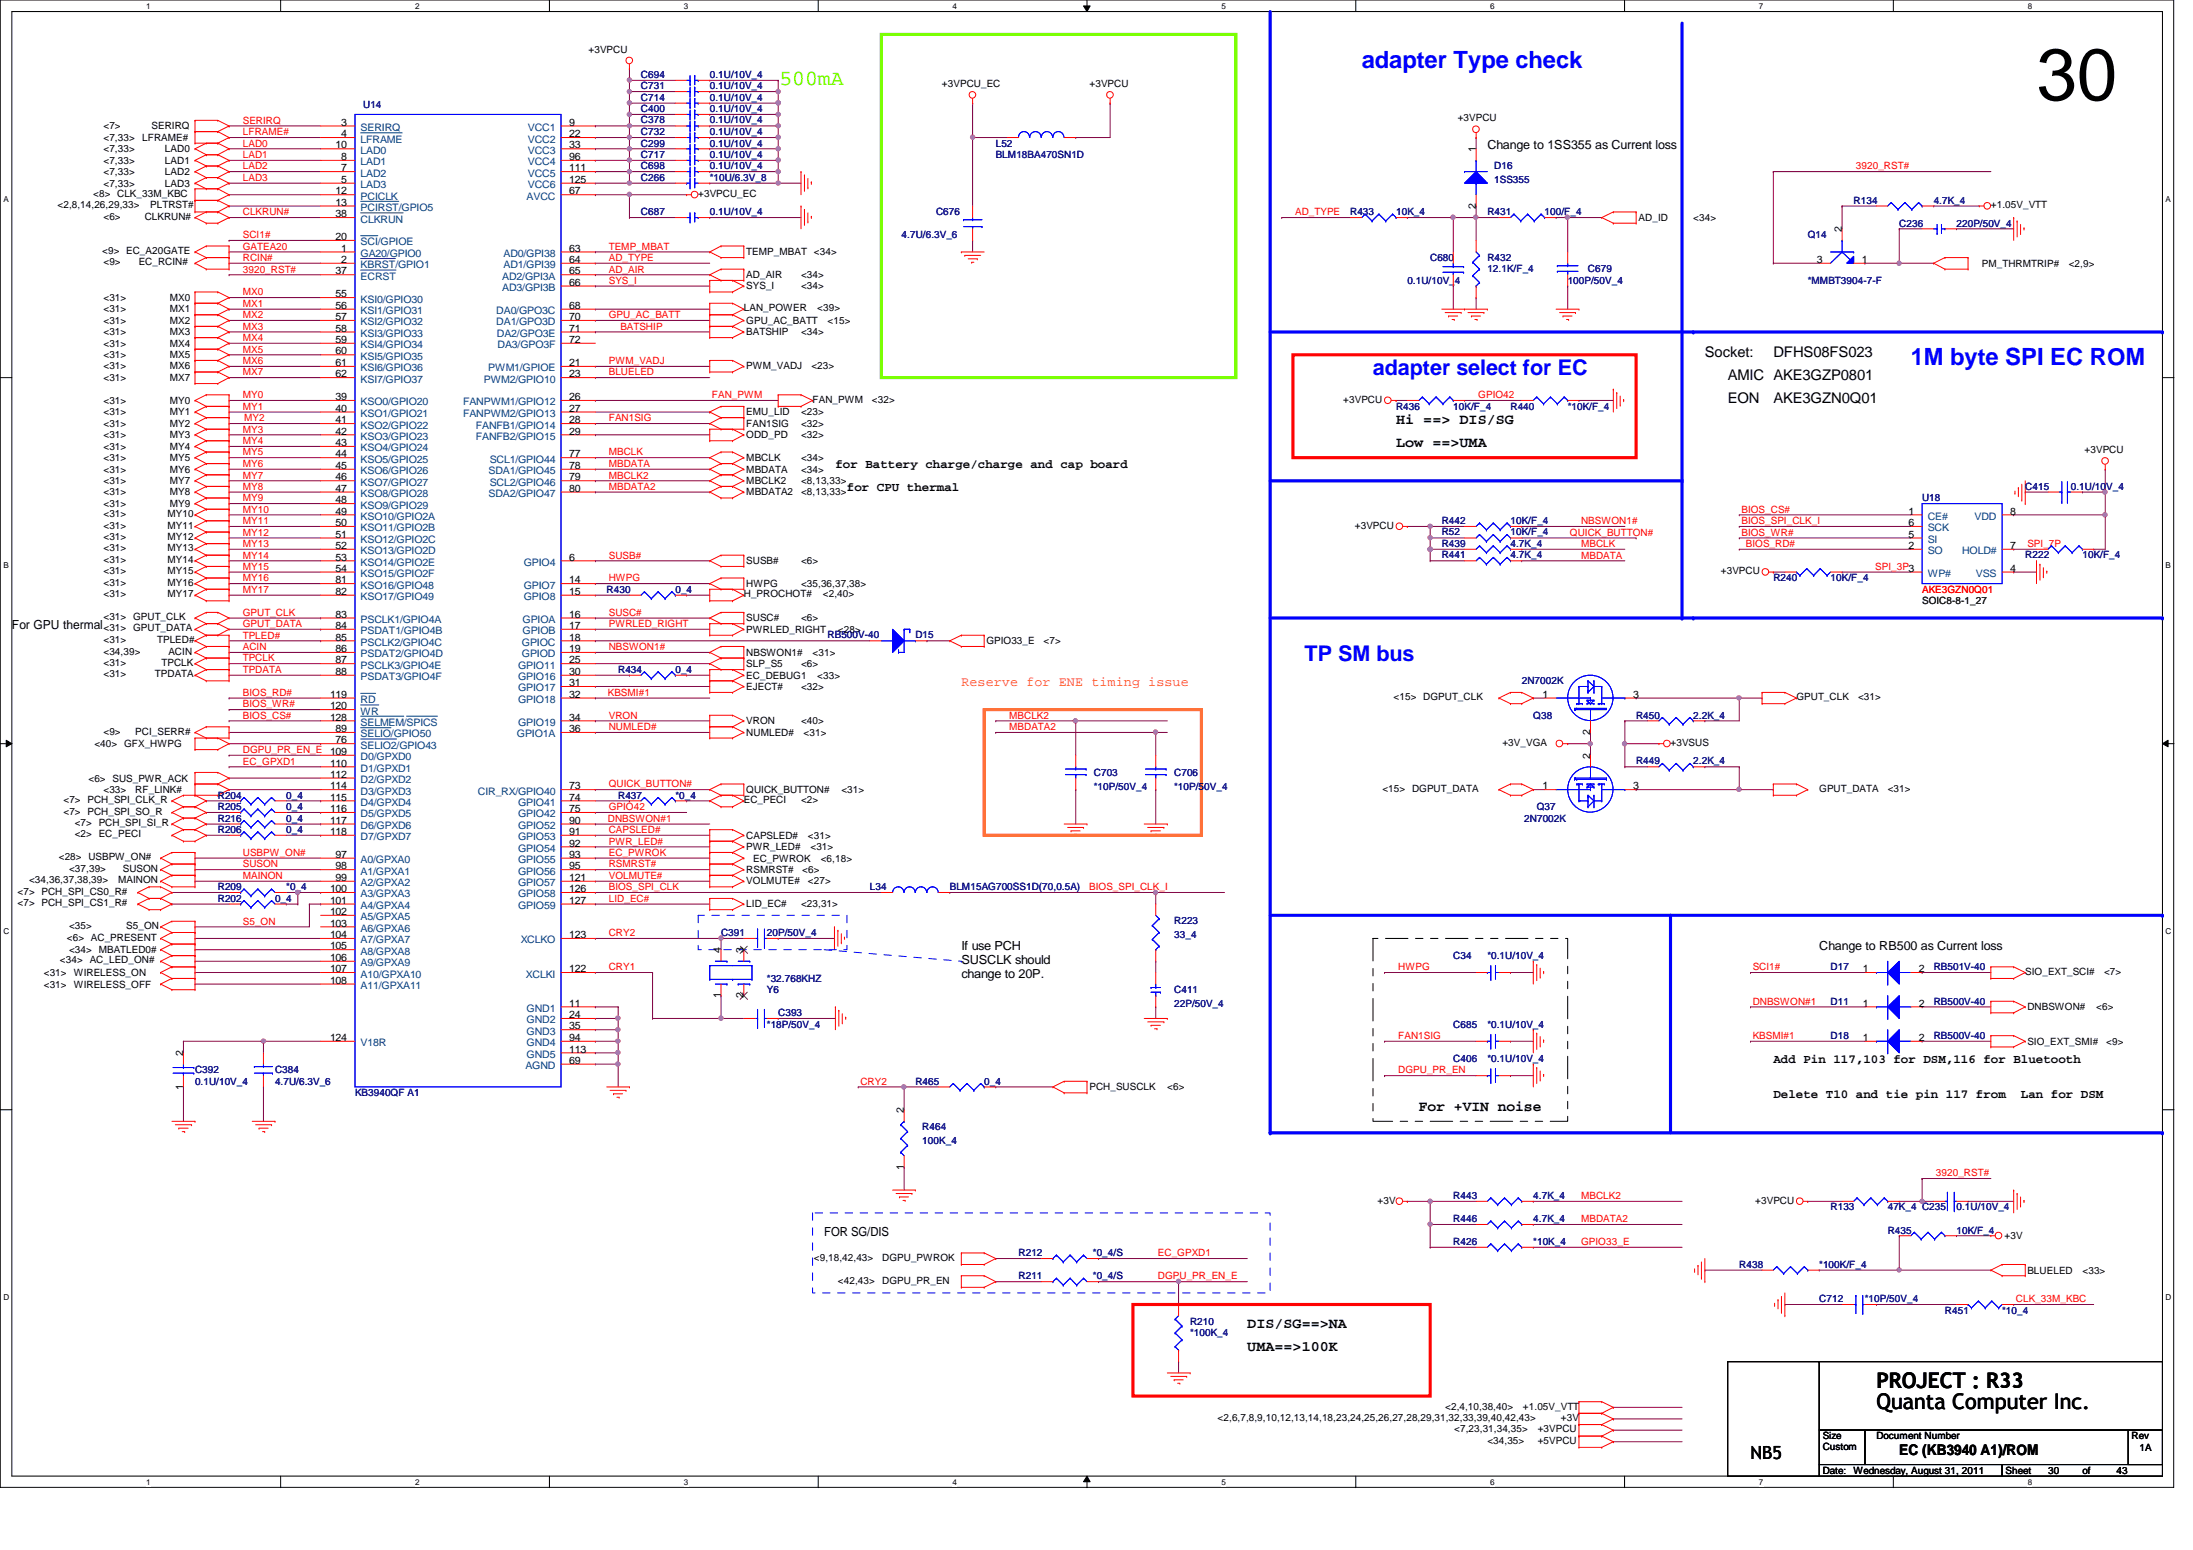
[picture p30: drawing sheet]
<svg xmlns="http://www.w3.org/2000/svg" width="297mm" height="210mm" viewBox="0 0 297 210" stroke-linecap="round" stroke-linejoin="round" font-family="sans-serif">
<defs><g id="words">
<text font-size="9.9" x="275.8" y="13.5">30</text>
<g font-size="3.2" fill="#00f">
<text x="184.4" y="9.2">adapter Type check</text>
<text x="258.8" y="49.4">1M byte SPI EC ROM</text>
</g>
<text font-size="2.9" fill="#0f0" x="105.6" y="11.5">500mA</text>
<g font-size="2.9" fill="#00f">
<text x="186" y="50.8">adapter select for EC</text>
<text x="176.7" y="89.5">TP SM bus</text>
</g>
<g font-size="2.9">
<text x="254.2" y="190.8">Quanta Computer Inc.</text>
<text x="254.2" y="188">PROJECT : R33</text>
</g>
<text font-size="2.5" x="237.1" y="197.6">NB5</text>
<g font-size="2">
<text x="230.9" y="48.3">Socket:</text>
<text x="234" y="51.4">AMIC AKE3GZP0801</text>
<text x="240.2" y="48.3">DFHS08FS023</text>
<text x="189.1" y="57.4">Hi ==&gt; DIS/SG</text>
<text x="234" y="54.5">EON</text>
<text x="240.2" y="54.5">AKE3GZN0Q01</text>
<text x="189.1" y="60.5">Low ==&gt;UMA</text>
<text x="192.2" y="150.4">For +VIN noise</text>
<text x="168.9" y="179.8">DIS/SG==&gt;NA</text>
<text x="168.9" y="183">UMA==&gt;100K</text>
<text x="257.3" y="197.1">EC (KB3940 A1)/ROM</text>
</g>
<text font-size="1.8" fill="#ff8000" x="130.2" y="92.9">Reserve for ENE timing issue</text>
<g font-size="1.7">
<text x="201.5" y="20.2">Change to 1SS355 as Current loss</text>
<text x="113.2" y="63.4">for Battery charge/charge and cap board</text>
<text x="114.7" y="66.5">for CPU thermal</text>
<text x="1.6" y="85.2">For GPU thermal</text>
<text x="130.2" y="128.6">If use PCH</text>
<text x="130.2" y="130.6">SUSCLK should</text>
<text x="246.4" y="128.6">Change to RB500 as Current loss</text>
<text x="130.2" y="132.5">change to 20P.</text>
<text x="240.2" y="148.6">Delete T10 and tie pin 117 from</text>
<text x="240.2" y="144">Add Pin 117,103 for DSM,116 for Bluetooth</text>
<text x="273.7" y="148.6">Lan for DSM</text>
<text x="111.6" y="167.3">FOR SG/DIS</text>
</g>
<g font-size="1.4">
<text x="79.7" y="7.1">+3VPCU</text>
<text x="127.6" y="11.8">+3VPCU_EC</text>
<text x="147.6" y="11.8">+3VPCU</text>
<text x="14" y="17.5">&lt;7&gt;</text>
<text x="20.5" y="17.5">SERIRQ</text>
<text x="46.2" y="17">3</text>
<text x="77.1" y="17">9</text>
<text x="197.4" y="16.4">+3VPCU</text>
<text x="14" y="19">&lt;7,33&gt;</text>
<text x="14" y="23.7">&lt;7,33&gt;</text>
<text x="14" y="22.2">&lt;7,33&gt;</text>
<text x="14" y="20.6">&lt;7,33&gt;</text>
<text x="19.3" y="19">LFRAME#</text>
<text x="22.3" y="23.7">LAD2</text>
<text x="22.3" y="22.2">LAD1</text>
<text x="22.3" y="20.6">LAD0</text>
<text x="45.5" y="20.1">10</text>
<text x="46.2" y="18.6">4</text>
<text x="46.2" y="21.7">8</text>
<text x="46.2" y="23.2">7</text>
<text x="77.1" y="18.6">22</text>
<text x="77.1" y="20.1">33</text>
<text x="77.1" y="21.7">96</text>
<text x="77.1" y="23.2">111</text>
<text x="199.9" y="20.6" transform="rotate(-90 199.9 20.6)">1</text>
<text x="7.8" y="28.2">&lt;2,8,14,26,29,33&gt;</text>
<text x="12.6" y="26.7">&lt;8&gt; CLK_33M_KBC</text>
<text x="14" y="25.3">&lt;7,33&gt;</text>
<text x="14" y="29.8">&lt;6&gt;</text>
<text x="19.6" y="29.8">CLKRUN#</text>
<text x="20.4" y="28.2">PLTRST#</text>
<text x="22.3" y="25.3">LAD3</text>
<text x="45.5" y="27.9">13</text>
<text x="45.5" y="26.3">12</text>
<text x="45.5" y="29.4">38</text>
<text x="46.2" y="24.8">5</text>
<text x="77.1" y="26.3">67</text>
<text x="77.1" y="24.8">125</text>
<text x="94.6" y="26.7">+3VPCU_EC</text>
<text x="199.9" y="28.3" transform="rotate(-90 199.9 28.3)">2</text>
<text x="222" y="29.9">AD_ID</text>
<text x="229.4" y="29.9">&lt;34&gt;</text>
<text x="269.7" y="28.2">+1.05V_VTT</text>
<text x="13.8" y="34.4">&lt;9&gt; EC_A20GATE</text>
<text x="14" y="35.9">&lt;9&gt;</text>
<text x="18.8" y="35.9">EC_RCIN#</text>
<text x="45.5" y="32.5">20</text>
<text x="46.2" y="34.1">1</text>
<text x="46.2" y="35.6">2</text>
<text x="77.1" y="34.1">63</text>
<text x="77.1" y="35.6">64</text>
<text x="101.1" y="34.5">TEMP_MBAT &lt;34&gt;</text>
<text x="246.1" y="35.6">3</text>
<text x="249.5" y="31.5" transform="rotate(-90 249.5 31.5)">2</text>
<text x="252.2" y="35.6">1</text>
<text x="14" y="40.8">&lt;31&gt;</text>
<text x="23" y="40.8">MX0</text>
<text x="45.5" y="37.2">37</text>
<text x="45.5" y="40.3">55</text>
<text x="45.5" y="41.8">56</text>
<text x="77.1" y="37.2">65</text>
<text x="77.1" y="38.7">66</text>
<text x="77.1" y="41.8">68</text>
<text x="101.1" y="37.7">AD_AIR</text>
<text x="101.1" y="39.2">SYS_I</text>
<text x="108.5" y="37.7">&lt;34&gt;</text>
<text x="108.5" y="39.2">&lt;34&gt;</text>
<text x="268.4" y="36.1">PM_THRMTRIP#</text>
<text x="280.2" y="36.1">&lt;2,9&gt;</text>
<text x="14" y="43.9">&lt;31&gt;</text>
<text x="14" y="42.3">&lt;31&gt;</text>
<text x="14" y="46.9">&lt;31&gt;</text>
<text x="14" y="45.4">&lt;31&gt;</text>
<text x="23" y="43.9">MX2</text>
<text x="23" y="42.3">MX1</text>
<text x="23" y="46.9">MX4</text>
<text x="23" y="45.4">MX3</text>
<text x="45.5" y="43.3">57</text>
<text x="45.5" y="44.9">58</text>
<text x="45.5" y="46.4">59</text>
<text x="77.1" y="43.3">70</text>
<text x="77.1" y="44.9">71</text>
<text x="77.1" y="46.4">72</text>
<text x="100.8" y="42.2">LAN_POWER</text>
<text x="101.1" y="43.9">GPU_AC_BATT</text>
<text x="101.1" y="45.4">BATSHIP</text>
<text x="108.5" y="45.4">&lt;34&gt;</text>
<text x="110.7" y="42.2">&lt;39&gt;</text>
<text x="112.1" y="43.9">&lt;15&gt;</text>
<text x="14" y="50">&lt;31&gt;</text>
<text x="14" y="48.5">&lt;31&gt;</text>
<text x="14" y="51.6">&lt;31&gt;</text>
<text x="23" y="50">MX6</text>
<text x="23" y="48.5">MX5</text>
<text x="23" y="51.6">MX7</text>
<text x="45.5" y="48">60</text>
<text x="45.5" y="49.6">61</text>
<text x="45.5" y="51.1">62</text>
<text x="77.1" y="49.6">21</text>
<text x="77.1" y="51.1">23</text>
<text x="101.1" y="50">PWM_VADJ</text>
<text x="109.9" y="50">&lt;23&gt;</text>
<text x="14" y="57.8">&lt;31&gt;</text>
<text x="14" y="56.3">&lt;31&gt;</text>
<text x="14" y="54.7">&lt;31&gt;</text>
<text x="14" y="59.4">&lt;31&gt;</text>
<text x="23" y="57.8">MY2</text>
<text x="23" y="56.3">MY1</text>
<text x="23" y="54.7">MY0</text>
<text x="23" y="59.4">MY3</text>
<text x="45.5" y="54.2">39</text>
<text x="45.5" y="55.8">40</text>
<text x="45.5" y="57.3">41</text>
<text x="45.5" y="58.8">42</text>
<text x="77.1" y="54.2">26</text>
<text x="77.1" y="55.8">27</text>
<text x="77.1" y="57.3">28</text>
<text x="77.1" y="58.8">29</text>
<text x="101.1" y="57.8">FAN1SIG</text>
<text x="101.1" y="56.3">EMU_LID</text>
<text x="101.1" y="59.4">ODD_PD</text>
<text x="108.5" y="59.4">&lt;32&gt;</text>
<text x="108.5" y="57.8">&lt;32&gt;</text>
<text x="108.5" y="56.3">&lt;23&gt;</text>
<text x="110.1" y="54.5">FAN_PWM</text>
<text x="118.1" y="54.5">&lt;32&gt;</text>
<text x="181.9" y="54.5">+3VPCU</text>
<text x="14" y="64">&lt;31&gt;</text>
<text x="14" y="60.9">&lt;31&gt;</text>
<text x="14" y="62.4">&lt;31&gt;</text>
<text x="14" y="65.5">&lt;31&gt;</text>
<text x="23" y="64">MY6</text>
<text x="23" y="60.9">MY4</text>
<text x="23" y="62.4">MY5</text>
<text x="23" y="65.5">MY7</text>
<text x="45.5" y="60.4">43</text>
<text x="45.5" y="61.9">44</text>
<text x="45.5" y="63.5">45</text>
<text x="45.5" y="65.1">46</text>
<text x="77.1" y="61.9">77</text>
<text x="77.1" y="63.5">78</text>
<text x="77.1" y="65.1">79</text>
<text x="101.1" y="62.4">MBCLK</text>
<text x="101.1" y="64">MBDATA</text>
<text x="101.1" y="65.5">MBCLK2</text>
<text x="108.5" y="62.4">&lt;34&gt;</text>
<text x="108.5" y="65.5">&lt;8,13,33&gt;</text>
<text x="108.5" y="64">&lt;34&gt;</text>
<text x="282.4" y="61.3">+3VPCU</text>
<text x="14" y="70">&lt;31&gt;</text>
<text x="14" y="71.6">&lt;31&gt;</text>
<text x="14" y="67.1">&lt;31&gt;</text>
<text x="14" y="68.7">&lt;31&gt;</text>
<text x="22.7" y="70">MY10</text>
<text x="22.7" y="71.6">MY11</text>
<text x="23" y="67.1">MY8</text>
<text x="23" y="68.7">MY9</text>
<text x="45.5" y="66.6">47</text>
<text x="45.5" y="68.2">48</text>
<text x="45.5" y="69.7">49</text>
<text x="45.5" y="71.2">50</text>
<text x="77.1" y="66.6">80</text>
<text x="101.1" y="67.1">MBDATA2</text>
<text x="108.5" y="67.1">&lt;8,13,33&gt;</text>
<text x="183.5" y="71.6">+3VPCU</text>
<text x="258.5" y="69.7">1</text>
<text x="258.5" y="71.2">6</text>
<text x="272.3" y="69.7">8</text>
<text x="14" y="76.2">&lt;31&gt;</text>
<text x="14" y="73.2">&lt;31&gt;</text>
<text x="14" y="74.7">&lt;31&gt;</text>
<text x="14" y="77.8">&lt;31&gt;</text>
<text x="22.7" y="76.2">MY14</text>
<text x="22.7" y="73.2">MY12</text>
<text x="22.7" y="74.7">MY13</text>
<text x="22.7" y="77.8">MY15</text>
<text x="45.5" y="72.8">51</text>
<text x="45.5" y="74.3">52</text>
<text x="45.5" y="75.9">53</text>
<text x="45.5" y="77.4">54</text>
<text x="77.1" y="75.9">6</text>
<text x="101.1" y="76.4">SUSB#</text>
<text x="108.5" y="76.4">&lt;6&gt;</text>
<text x="233.1" y="77.8">+3VPCU</text>
<text x="258.5" y="72.8">5</text>
<text x="258.5" y="74.3">2</text>
<text x="272.3" y="77.4">4</text>
<text x="272.3" y="74.3">7</text>
<text x="14" y="79.3">&lt;31&gt;</text>
<text x="14" y="80.9">&lt;31&gt;</text>
<text x="14" y="84">&lt;31&gt; GPUT_CLK</text>
<text x="22.7" y="79.3">MY16</text>
<text x="22.7" y="80.9">MY17</text>
<text x="45.5" y="79">81</text>
<text x="45.5" y="80.6">82</text>
<text x="45.5" y="83.7">83</text>
<text x="77.1" y="79">14</text>
<text x="77.1" y="80.6">15</text>
<text x="77.1" y="83.7">16</text>
<text x="100.8" y="80.9">H_PROCHOT#</text>
<text x="101.1" y="79.5">HWPG</text>
<text x="108.5" y="79.5">&lt;35,36,37,38&gt;</text>
<text x="111.5" y="80.9">&lt;2,40&gt;</text>
<text x="14" y="87.1">&lt;31&gt;</text>
<text x="14" y="88.6">&lt;34,39&gt;</text>
<text x="14" y="85.5">&lt;31&gt; GPUT_DATA</text>
<text x="21.3" y="87.1">TPLED#</text>
<text x="22.8" y="88.6">ACIN</text>
<text x="45.5" y="85.2">84</text>
<text x="45.5" y="86.7">85</text>
<text x="45.5" y="88.3">86</text>
<text x="45.5" y="89.8">87</text>
<text x="77.1" y="85.2">17</text>
<text x="77.1" y="86.7">18</text>
<text x="77.1" y="88.3">19</text>
<text x="77.1" y="89.8">25</text>
<text x="101.1" y="84.2">SUSC#</text>
<text x="101.1" y="88.8">NBSWON1#</text>
<text x="101.1" y="85.7">PWRLED_RIGHT</text>
<text x="108.5" y="84.2">&lt;6&gt;</text>
<text x="110.1" y="88.8">&lt;31&gt;</text>
<text x="113.5" y="85.7">&lt;28&gt;</text>
<text x="133.6" y="87.2">GPIO33_E</text>
<text x="141.3" y="87.2">&lt;7&gt;</text>
<text x="14" y="90.2">&lt;31&gt;</text>
<text x="14" y="91.7">&lt;31&gt;</text>
<text x="21" y="91.7">TPDATA</text>
<text x="21.9" y="90.2">TPCLK</text>
<text x="44.7" y="94.5">119</text>
<text x="45.5" y="91.4">88</text>
<text x="77.1" y="91.4">30</text>
<text x="77.1" y="92.9">31</text>
<text x="77.1" y="94.5">32</text>
<text x="101.1" y="91.9">EC_DEBUG1</text>
<text x="101.1" y="90.3">SLP_S5</text>
<text x="101.1" y="93.4">EJECT#</text>
<text x="108.5" y="90.3">&lt;6&gt;</text>
<text x="108.5" y="93.4">&lt;32&gt;</text>
<text x="110.7" y="91.9">&lt;33&gt;</text>
<text x="188.8" y="94.8">&lt;15&gt; DGPUT_CLK</text>
<text x="208.9" y="94.5">1</text>
<text x="221.2" y="94.5">3</text>
<text x="243.3" y="94.8">GPUT_CLK</text>
<text x="251.7" y="94.8">&lt;31&gt;</text>
<text x="12.8" y="101.2">&lt;40&gt; GFX_HWPG</text>
<text x="14" y="99.5">&lt;9&gt;</text>
<text x="18.3" y="99.5">PCI_SERR#</text>
<text x="44.7" y="96.1">120</text>
<text x="44.7" y="97.6">128</text>
<text x="45.5" y="99.1">89</text>
<text x="45.5" y="100.7">76</text>
<text x="77.1" y="97.6">34</text>
<text x="77.1" y="99.1">36</text>
<text x="101.1" y="99.7">NUMLED#</text>
<text x="101.1" y="98.1">VRON</text>
<text x="108.5" y="98.1">&lt;40&gt;</text>
<text x="108.8" y="99.7">&lt;31&gt;</text>
<text x="203.5" y="101">+3V_VGA</text>
<text x="215.4" y="99.5" transform="rotate(-90 215.4 99.5)">2</text>
<text x="226.3" y="101">+3VSUS</text>
<text x="12" y="105.8">&lt;6&gt; SUS_PWR_ACK</text>
<text x="14" y="107.4">&lt;33&gt;</text>
<text x="18.3" y="107.4">RF_LINK#</text>
<text x="44.7" y="102.2">109</text>
<text x="44.7" y="103.8">110</text>
<text x="44.7" y="105.3">112</text>
<text x="44.7" y="106.9">114</text>
<text x="77.1" y="106.9">73</text>
<text x="101.1" y="107.4">QUICK_BUTTON#</text>
<text x="114" y="107.4">&lt;31&gt;</text>
<text x="187.2" y="107.2">&lt;15&gt; DGPUT_DATA</text>
<text x="208.9" y="106.9">1</text>
<text x="215.4" y="102.7" transform="rotate(-90 215.4 102.7)">2</text>
<text x="221.2" y="106.9">3</text>
<text x="246.4" y="107.2">GPUT_DATA</text>
<text x="255.7" y="107.2">&lt;31&gt;</text>
<text x="8.6" y="108.8">&lt;7&gt; PCH_SPI_CLK_R</text>
<text x="8.6" y="110.3">&lt;7&gt; PCH_SPI_SO_R</text>
<text x="10.1" y="111.9">&lt;7&gt; PCH_SPI_SI_R</text>
<text x="10.1" y="113.4">&lt;2&gt; EC_PECI</text>
<text x="44.7" y="108.4">115</text>
<text x="44.7" y="110">116</text>
<text x="44.7" y="111.5">117</text>
<text x="44.7" y="113.1">118</text>
<text x="77.1" y="108.4">74</text>
<text x="77.1" y="110">75</text>
<text x="77.1" y="111.5">90</text>
<text x="77.1" y="113.1">91</text>
<text x="100.8" y="108.8">EC_PECI</text>
<text x="101.1" y="113.6">CAPSLED#</text>
<text x="108.5" y="108.8">&lt;2&gt;</text>
<text x="109.4" y="113.6">&lt;31&gt;</text>
<text x="3.9" y="119.6">&lt;34,36,37,38,39&gt;</text>
<text x="8" y="116.5">&lt;28&gt; USBPW_ON#</text>
<text x="9.4" y="118.1">&lt;37,39&gt;</text>
<text x="16" y="119.6">MAINON</text>
<text x="16.6" y="118.1">SUSON</text>
<text x="45.5" y="116.2">97</text>
<text x="45.5" y="117.7">98</text>
<text x="45.5" y="119.3">99</text>
<text x="77.1" y="114.6">92</text>
<text x="77.1" y="116.2">93</text>
<text x="77.1" y="117.7">95</text>
<text x="77.1" y="119.3">121</text>
<text x="101.1" y="118.2">RSMRST#</text>
<text x="101.1" y="119.8">VOLMUTE#</text>
<text x="101.1" y="115.1">PWR_LED#</text>
<text x="102" y="116.7">EC_PWROK</text>
<text x="108.7" y="118.2">&lt;6&gt;</text>
<text x="109.4" y="119.8">&lt;27&gt;</text>
<text x="109.8" y="115.1">&lt;31&gt;</text>
<text x="111.2" y="116.7">&lt;6,18&gt;</text>
<text x="2.4" y="121.2">&lt;7&gt; PCH_SPI_CS0_R#</text>
<text x="2.4" y="122.7">&lt;7&gt; PCH_SPI_CS1_R#</text>
<text x="9.4" y="125.8">&lt;35&gt;</text>
<text x="17.1" y="125.8">S5_ON</text>
<text x="44.7" y="120.8">100</text>
<text x="44.7" y="122.4">101</text>
<text x="44.7" y="123.9">102</text>
<text x="44.7" y="125.5">103</text>
<text x="77.1" y="120.8">126</text>
<text x="77.1" y="122.4">127</text>
<text x="101.1" y="122.9">LID_EC#</text>
<text x="108.5" y="122.9">&lt;23,31&gt;</text>
<text x="8.1" y="130.5">&lt;34&gt; AC_LED_ON#</text>
<text x="9.1" y="127.4">&lt;6&gt; AC_PRESENT</text>
<text x="9.4" y="129.1">&lt;34&gt; MBATLED0#</text>
<text x="44.7" y="127">104</text>
<text x="44.7" y="128.6">105</text>
<text x="44.7" y="130.1">106</text>
<text x="44.7" y="131.7">107</text>
<text x="77.1" y="131.7">122</text>
<text x="77.1" y="127">123</text>
<text x="97.6" y="129.1" transform="rotate(-90 97.6 129.1)">4</text>
<text x="100.7" y="129.1" transform="rotate(-90 100.7 129.1)">3</text>
<text x="252.3" y="131.7">1</text>
<text x="259.9" y="131.7">2</text>
<text x="274.3" y="132">SIO_EXT_SCI#</text>
<text x="285" y="132">&lt;7&gt;</text>
<text x="5.9" y="133.7">&lt;31&gt;</text>
<text x="5.9" y="132.2">&lt;31&gt;</text>
<text x="10" y="133.7">WIRELESS_OFF</text>
<text x="10" y="132.2">WIRELESS_ON</text>
<text x="44.7" y="133.2">108</text>
<text x="77.1" y="137.9">24</text>
<text x="77.1" y="136.3">11</text>
<text x="97.6" y="135.2" transform="rotate(-90 97.6 135.2)">1</text>
<text x="100.7" y="135.2" transform="rotate(-90 100.7 135.2)">2</text>
<text x="252.3" y="136.3">1</text>
<text x="259.9" y="136.3">2</text>
<text x="274.6" y="136.8">DNBSWON#</text>
<text x="283.9" y="136.8">&lt;6&gt;</text>
<text x="24.8" y="143" transform="rotate(-90 24.8 143)">2</text>
<text x="44.7" y="141">124</text>
<text x="77.1" y="139.4">35</text>
<text x="77.1" y="141">94</text>
<text x="77.1" y="142.5">113</text>
<text x="252.3" y="141">1</text>
<text x="259.9" y="141">2</text>
<text x="274.6" y="141.5">SIO_EXT_SMI#</text>
<text x="285.3" y="141.5">&lt;9&gt;</text>
<text x="24.8" y="147.6" transform="rotate(-90 24.8 147.6)">1</text>
<text x="77.1" y="144.1">69</text>
<text x="147.6" y="147.7">PCH_SUSCLK</text>
<text x="158.1" y="147.7">&lt;6&gt;</text>
<text x="122.4" y="150.7" transform="rotate(-90 122.4 150.7)">2</text>
<text x="122.4" y="158.4" transform="rotate(-90 122.4 158.4)">1</text>
<text x="186.6" y="163">+3V</text>
<text x="237.7" y="163">+3VPCU</text>
<text x="271.5" y="167.8">+3V</text>
<text x="110.2" y="170.7">&lt;9,18,42,43&gt;</text>
<text x="113.5" y="173.9">&lt;42,43&gt;</text>
<text x="119.5" y="173.9">DGPU_PR_EN</text>
<text x="119.5" y="170.7">DGPU_PWROK</text>
<text x="274.6" y="172.5">BLUELED</text>
<text x="282.1" y="172.5">&lt;33&gt;</text>
<text x="195.7" y="190.9">&lt;2,4,10,38,40&gt;</text>
<text x="206.3" y="190.9">+1.05V_VTT</text>
<text x="164.9" y="192.4">&lt;2,6,7,8,9,10,12,13,14,18,23,24,25,26,27,28,29,31,32,33,39,40,42,43&gt;</text>
<text x="197" y="194">&lt;7,23,31,34,35&gt;</text>
<text x="201.5" y="195.5">&lt;34,35&gt;</text>
<text x="208.3" y="194">+3VPCU</text>
<text x="208.3" y="195.5">+5VPCU</text>
<text x="211.4" y="192.4">+3V</text>
<text x="246.9" y="194.9">Size</text>
<text x="246.9" y="196.3">Custom</text>
<text x="254.2" y="194.9">Document Number</text>
<text x="288.7" y="194.9">Rev</text>
<text x="289.8" y="196.5">1A</text>
<text x="246.9" y="199.6">Date:</text>
<text x="251.1" y="199.6">Wednesday, August 31, 2011</text>
<text x="271.6" y="199.6">Sheet</text>
<text x="277.4" y="199.6">30</text>
<text x="282.1" y="199.6">of</text>
<text x="286.7" y="199.6">43</text>
</g>
<g font-size="1.4" fill="#000080">
<text x="86.8" y="10.5">C694</text>
<text x="96.1" y="10.5">0.1U/10V_4</text>
<text x="49.2" y="14.6">U14</text>
<text x="86.8" y="12.1">C731</text>
<text x="86.8" y="16.7">C378</text>
<text x="86.8" y="13.6">C714</text>
<text x="86.8" y="15.2">C400</text>
<text x="96.1" y="12.1">0.1U/10V_4</text>
<text x="96.1" y="16.7">0.1U/10V_4</text>
<text x="96.1" y="13.6">0.1U/10V_4</text>
<text x="96.1" y="15.2">0.1U/10V_4</text>
<text x="86.8" y="19.9">C299</text>
<text x="86.8" y="18.3">C732</text>
<text x="86.8" y="22.9">C698</text>
<text x="86.8" y="21.4">C717</text>
<text x="96.1" y="19.9">0.1U/10V_4</text>
<text x="96.1" y="18.3">0.1U/10V_4</text>
<text x="96.1" y="22.9">0.1U/10V_4</text>
<text x="96.1" y="21.4">0.1U/10V_4</text>
<text x="134.9" y="19.9">L52</text>
<text x="134.9" y="21.4">BLM18BA470SN1D</text>
<text x="202.4" y="22.9">D16</text>
<text x="86.8" y="29.1">C687</text>
<text x="86.8" y="24.5">C266</text>
<text x="96.1" y="29.1">0.1U/10V_4</text>
<text x="96.1" y="24.5">*10U/6.3V_8</text>
<text x="126.8" y="29.1">C676</text>
<text x="182.9" y="29.1">R433</text>
<text x="189.1" y="29.1">10K_4</text>
<text x="201.5" y="29.1">R431</text>
<text x="202.4" y="24.8">1SS355</text>
<text x="209.2" y="29.1">100/F_4</text>
<text x="251.1" y="27.6">R134</text>
<text x="261.9" y="27.6">4.7K_4</text>
<text x="122.1" y="32.2">4.7U/6.3V_6</text>
<text x="193.7" y="35.3">C680</text>
<text x="201.5" y="35.3">R432</text>
<text x="244.9" y="32.2">Q14</text>
<text x="257.3" y="30.7">C236</text>
<text x="265" y="30.7">220P/50V_4</text>
<text x="190.6" y="38.4">0.1U/10V_4</text>
<text x="201.5" y="36.9">12.1K/F_4</text>
<text x="212.3" y="38.4">100P/50V_4</text>
<text x="215.1" y="36.9">C679</text>
<text x="244.9" y="38.4">*MMBT3904-7-F</text>
<text x="189.1" y="55.5">R436</text>
<text x="196.8" y="55.5">10K/F_4</text>
<text x="204.6" y="55.5">R440</text>
<text x="212.3" y="55.5">*10K/F_4</text>
<text x="195.3" y="71">R442</text>
<text x="204.6" y="71">10K/F_4</text>
<text x="260.3" y="67.9">U18</text>
<text x="274.3" y="66.3">C415</text>
<text x="280.5" y="66.3">0.1U/10V_4</text>
<text x="195.3" y="75.6">R441</text>
<text x="195.3" y="74.1">R439</text>
<text x="195.3" y="72.5">R52</text>
<text x="204.6" y="72.5">10K/F_4</text>
<text x="204.6" y="75.6">4.7K_4</text>
<text x="204.6" y="74.1">4.7K_4</text>
<text x="274.3" y="75.6">R222</text>
<text x="282.1" y="75.6">10K/F_4</text>
<text x="82.2" y="80.3">R430</text>
<text x="91.5" y="80.3">0_4</text>
<text x="240.2" y="78.7">R240</text>
<text x="247.9" y="78.7">10K/F_4</text>
<text x="112.1" y="86.4">RB500V-40</text>
<text x="124" y="86.4">D15</text>
<text x="83.7" y="91.1">R434</text>
<text x="91.5" y="91.1">0_4</text>
<text x="206.1" y="92.7">2N7002K</text>
<text x="207.7" y="97.3">Q38</text>
<text x="221.6" y="97.3">R450</text>
<text x="229.4" y="97.3">2.2K_4</text>
<text x="148.2" y="105.1">C703</text>
<text x="148.2" y="106.9">*10P/50V_4</text>
<text x="159" y="105.1">C706</text>
<text x="159" y="106.9">*10P/50V_4</text>
<text x="221.6" y="103.5">R449</text>
<text x="229.4" y="103.5">2.2K_4</text>
<text x="29.5" y="111.3">R216</text>
<text x="29.5" y="109.7">R205</text>
<text x="29.5" y="112.8">R206</text>
<text x="29.5" y="108.2">R204</text>
<text x="38.8" y="111.3">0_4</text>
<text x="38.8" y="109.7">0_4</text>
<text x="38.8" y="112.8">0_4</text>
<text x="38.8" y="108.2">0_4</text>
<text x="83.7" y="108.2">R437</text>
<text x="91.5" y="108.2">*0_4</text>
<text x="206.5" y="111.3">2N7002K</text>
<text x="208.1" y="109.7">Q37</text>
<text x="29.5" y="122.1">R202</text>
<text x="29.5" y="120.6">R209</text>
<text x="37.2" y="122.1">0_4</text>
<text x="38.8" y="120.6">*0_4</text>
<text x="117.8" y="120.6">L34</text>
<text x="128.6" y="120.6">BLM15AG700SS1D(70,0.5A)</text>
<text x="159" y="125.2">R223</text>
<text x="97.7" y="126.7">C391</text>
<text x="103.9" y="126.7">20P/50V_4</text>
<text x="159" y="127">33_4</text>
<text x="196.8" y="129.8">C34</text>
<text x="201.5" y="129.8">*0.1U/10V_4</text>
<text x="247.9" y="131.4">D17</text>
<text x="261.9" y="131.4">RB501V-40</text>
<text x="103.9" y="134.5">Y6</text>
<text x="103.9" y="132.9">*32.768KHZ</text>
<text x="105.4" y="137.6">C393</text>
<text x="159" y="134.5">C411</text>
<text x="159" y="136.4">22P/50V_4</text>
<text x="247.9" y="136.1">D11</text>
<text x="261.9" y="136.1">RB500V-40</text>
<text x="103.9" y="139.1">*18P/50V_4</text>
<text x="196.8" y="139.1">C685</text>
<text x="196.8" y="143.8">C406</text>
<text x="201.5" y="139.1">*0.1U/10V_4</text>
<text x="201.5" y="143.8">*0.1U/10V_4</text>
<text x="247.9" y="140.7">D18</text>
<text x="261.9" y="140.7">RB500V-40</text>
<text x="26.4" y="145.3">C392</text>
<text x="26.4" y="146.9">0.1U/10V_4</text>
<text x="37.3" y="145.3">C384</text>
<text x="37.3" y="146.9">4.7U/6.3V_6</text>
<text x="48.1" y="148.4">KB3940QF A1</text>
<text x="124" y="146.9">R465</text>
<text x="133.3" y="146.9">0_4</text>
<text x="124.9" y="153.1">R464</text>
<text x="124.9" y="154.9">100K_4</text>
<text x="196.8" y="162.4">R443</text>
<text x="196.8" y="165.5">R446</text>
<text x="207.7" y="162.4">4.7K_4</text>
<text x="207.7" y="165.5">4.7K_4</text>
<text x="247.9" y="163.9">R133</text>
<text x="255.7" y="167">R435</text>
<text x="255.7" y="163.9">47K_4 C235</text>
<text x="265" y="167">10K/F_4</text>
<text x="265" y="163.9">0.1U/10V_4</text>
<text x="138" y="173.2">R211</text>
<text x="138" y="170.1">R212</text>
<text x="148" y="173.2">*0_4/S</text>
<text x="148" y="170.1">*0_4/S</text>
<text x="196.8" y="168.6">R426</text>
<text x="207.7" y="168.6">*10K_4</text>
<text x="235.6" y="171.7">R438</text>
<text x="246.4" y="171.7">*100K/F_4</text>
<text x="161.2" y="179.4">R210</text>
<text x="246.4" y="176.3">C712</text>
<text x="252.6" y="176.3">*10P/50V_4</text>
<text x="263.4" y="177.9">R451</text>
<text x="271.2" y="177.9">*10_4</text>
<text x="161.2" y="181">*100K_4</text>
</g>
<g font-size="1.4" fill="#f00">
<text x="32.9" y="16.8">SERIRQ</text>
<text x="32.9" y="18.3">LFRAME#</text>
<text x="32.9" y="22.9">LAD2</text>
<text x="32.9" y="21.4">LAD1</text>
<text x="32.9" y="19.9">LAD0</text>
<text x="251.4" y="22.9">3920_RST#</text>
<text x="32.9" y="29.2">CLKRUN#</text>
<text x="32.9" y="24.5">LAD3</text>
<text x="175.4" y="29.2">AD_TYPE</text>
<text x="32.9" y="32.3">SCI1#</text>
<text x="32.9" y="33.8">GATEA20</text>
<text x="32.9" y="35.3">RCIN#</text>
<text x="82.5" y="35.3">AD_TYPE</text>
<text x="82.5" y="33.8">TEMP_MBAT</text>
<text x="32.9" y="41.6">MX1</text>
<text x="32.9" y="40">MX0</text>
<text x="32.9" y="36.9">3920_RST#</text>
<text x="82.5" y="38.4">SYS_I</text>
<text x="82.5" y="36.9">AD_AIR</text>
<text x="32.9" y="43.1">MX2</text>
<text x="32.9" y="47.8">MX5</text>
<text x="32.9" y="46.2">MX4</text>
<text x="32.9" y="44.7">MX3</text>
<text x="82.5" y="43.1">GPU_AC_BATT</text>
<text x="84" y="44.7">BATSHIP</text>
<text x="32.9" y="50.8">MX7</text>
<text x="32.9" y="49.3">MX6</text>
<text x="32.9" y="53.9">MY0</text>
<text x="82.5" y="49.3">PWM_VADJ</text>
<text x="82.5" y="50.8">BLUELED</text>
<text x="96.4" y="53.9">FAN_PWM</text>
<text x="200.2" y="53.9">GPIO42</text>
<text x="32.9" y="58.6">MY3</text>
<text x="32.9" y="55.5">MY1</text>
<text x="33.1" y="57.1">MY2</text>
<text x="82.5" y="57.1">FAN1SIG</text>
<text x="32.9" y="61.7">MY5</text>
<text x="32.9" y="60.2">MY4</text>
<text x="32.9" y="63.2">MY6</text>
<text x="32.9" y="64.8">MY7</text>
<text x="82.5" y="63.2">MBDATA</text>
<text x="82.5" y="61.7">MBCLK</text>
<text x="82.5" y="64.8">MBCLK2</text>
<text x="32.9" y="69.4">MY10</text>
<text x="32.9" y="67.9">MY9</text>
<text x="32.9" y="66.3">MY8</text>
<text x="32.9" y="71">MY11</text>
<text x="82.5" y="66.3">MBDATA2</text>
<text x="214.2" y="71">NBSWON1#</text>
<text x="235.9" y="69.4">BIOS_CS#</text>
<text x="235.9" y="71">BIOS_SPI_CLK_I</text>
<text x="32.9" y="77.2">MY15</text>
<text x="32.9" y="72.6">MY12</text>
<text x="32.9" y="74.1">MY13</text>
<text x="32.9" y="75.6">MY14</text>
<text x="82.5" y="75.6">SUSB#</text>
<text x="212.6" y="72.6">QUICK_BUTTON#</text>
<text x="214.2" y="74.1">MBCLK</text>
<text x="214.2" y="75.6">MBDATA</text>
<text x="235.9" y="72.6">BIOS_WR#</text>
<text x="236.5" y="74.1">BIOS_RD#</text>
<text x="254" y="77.2">SPI_3P3</text>
<text x="274.6" y="74.1">SPI_7P</text>
<text x="32.9" y="80.3">MY17</text>
<text x="32.9" y="78.7">MY16</text>
<text x="32.9" y="83.4">GPUT_CLK</text>
<text x="82.5" y="78.7">HWPG</text>
<text x="82.5" y="83.4">SUSC#</text>
<text x="260.3" y="80.3">AKE3GZN0Q01</text>
<text x="32.9" y="89.6">TPCLK</text>
<text x="32.9" y="88.1">ACIN</text>
<text x="32.9" y="84.9">GPUT_DATA</text>
<text x="32.9" y="86.5">TPLED#</text>
<text x="82.5" y="88.1">NBSWON1#</text>
<text x="82.5" y="84.9">PWRLED_RIGHT</text>
<text x="32.9" y="91.1">TPDATA</text>
<text x="32.9" y="94.2">BIOS_RD#</text>
<text x="32.9" y="95.8">BIOS_WR#</text>
<text x="82.3" y="94.2">KBSMI#1</text>
<text x="32.9" y="97.3">BIOS_CS#</text>
<text x="32.9" y="102">DGPU_PR_EN_E</text>
<text x="82.5" y="98.9">NUMLED#</text>
<text x="82.5" y="97.3">VRON</text>
<text x="136.7" y="97.3">MBCLK2</text>
<text x="136.7" y="98.9">MBDATA2</text>
<text x="32.9" y="103.5">EC_GPXD1</text>
<text x="82.5" y="106.6">QUICK_BUTTON#</text>
<text x="82.3" y="111.3">DNBSWON#1</text>
<text x="82.5" y="112.8">CAPSLED#</text>
<text x="82.5" y="109.7">GPIO42</text>
<text x="32.9" y="115.9">USBPW_ON#</text>
<text x="32.9" y="119">MAINON</text>
<text x="32.9" y="117.5">SUSON</text>
<text x="82.5" y="117.5">RSMRST#</text>
<text x="82.5" y="119">VOLMUTE#</text>
<text x="82.5" y="114.4">PWR_LED#</text>
<text x="82.5" y="115.9">EC_PWROK</text>
<text x="32.9" y="125.2">S5_ON</text>
<text x="82.5" y="122.1">LID_EC#</text>
<text x="82.5" y="120.6">BIOS_SPI_CLK</text>
<text x="147.5" y="120.6">BIOS_SPI_CLK_I</text>
<text x="82.5" y="131.4">CRY1</text>
<text x="82.5" y="126.8">CRY2</text>
<text x="189.4" y="131.4">HWPG</text>
<text x="237.4" y="131.4">SCI1#</text>
<text x="237.4" y="136.1">DNBSWON#1</text>
<text x="189.4" y="140.7">FAN1SIG</text>
<text x="237.4" y="140.7">KBSMI#1</text>
<text x="116.5" y="146.9">CRY2</text>
<text x="189.4" y="145.4">DGPU_PR_EN</text>
<text x="262.2" y="159.3">3920_RST#</text>
<text x="214.2" y="165.5">MBDATA2</text>
<text x="214.2" y="162.4">MBCLK2</text>
<text x="156.8" y="173.3">DGPU_PR_EN_E</text>
<text x="156.8" y="170.1">EC_GPXD1</text>
<text x="214.2" y="168.6">GPIO33_E</text>
<text x="273" y="176.4">CLK_33M_KBC</text>
</g>
<g font-size="1.4" fill="#004080">
<text x="48.8" y="17.7">SERIRQ</text>
<text x="71.5" y="17.7">VCC1</text>
<text x="48.8" y="19.3">LFRAME</text>
<text x="48.8" y="20.8">LAD0</text>
<text x="48.8" y="22.4">LAD1</text>
<text x="48.8" y="23.9">LAD2</text>
<text x="71.5" y="19.3">VCC2</text>
<text x="71.5" y="20.8">VCC3</text>
<text x="71.5" y="22.4">VCC4</text>
<text x="71.5" y="23.9">VCC5</text>
<text x="48.8" y="25.5">LAD3</text>
<text x="48.8" y="28.6">PCIRST/GPIO5</text>
<text x="48.8" y="27.1">PCICLK</text>
<text x="71.3" y="27.1">AVCC</text>
<text x="71.5" y="25.5">VCC6</text>
<text x="48.8" y="33.2">SCI/GPIOE</text>
<text x="48.8" y="34.8">GA20/GPIO0</text>
<text x="48.8" y="30.1">CLKRUN</text>
<text x="68.2" y="34.8">AD0/GPI38</text>
<text x="48.8" y="36.3">KBRST/GPIO1</text>
<text x="48.8" y="37.9">ECRST</text>
<text x="48.8" y="41">KSI0/GPIO30</text>
<text x="68" y="37.9">AD2/GPI3A</text>
<text x="68" y="39.4">AD3/GPI3B</text>
<text x="68.2" y="36.3">AD1/GPI39</text>
<text x="48.8" y="42.5">KSI1/GPIO31</text>
<text x="48.8" y="44.1">KSI2/GPIO32</text>
<text x="48.8" y="45.6">KSI3/GPIO33</text>
<text x="48.8" y="47.2">KSI4/GPIO34</text>
<text x="67.2" y="42.5">DA0/GPO3C</text>
<text x="67.2" y="44.1">DA1/GPO3D</text>
<text x="67.3" y="45.6">DA2/GPO3E</text>
<text x="67.4" y="47.2">DA3/GPO3F</text>
<text x="48.8" y="48.7">KSI5/GPIO35</text>
<text x="48.8" y="50.3">KSI6/GPIO36</text>
<text x="48.8" y="51.8">KSI7/GPIO37</text>
<text x="65.5" y="51.8">PWM2/GPIO10</text>
<text x="66.1" y="50.3">PWM1/GPIOE</text>
<text x="48.8" y="54.9">KSO0/GPIO20</text>
<text x="48.8" y="56.5">KSO1/GPIO21</text>
<text x="48.8" y="58">KSO2/GPIO22</text>
<text x="48.8" y="59.6">KSO3/GPIO23</text>
<text x="62.7" y="54.9">FANPWM1/GPIO12</text>
<text x="62.7" y="56.5">FANPWM2/GPIO13</text>
<text x="64.5" y="58">FANFB1/GPIO14</text>
<text x="64.5" y="59.6">FANFB2/GPIO15</text>
<text x="48.8" y="61.1">KSO4/GPIO24</text>
<text x="48.8" y="62.7">KSO5/GPIO25</text>
<text x="48.8" y="64.2">KSO6/GPIO26</text>
<text x="48.8" y="65.8">KSO7/GPIO27</text>
<text x="66.2" y="64.2">SDA1/GPIO45</text>
<text x="66.3" y="62.7">SCL1/GPIO44</text>
<text x="66.3" y="65.8">SCL2/GPIO46</text>
<text x="48.8" y="67.3">KSO8/GPIO28</text>
<text x="48.8" y="68.9">KSO9/GPIO29</text>
<text x="48.8" y="70.4">KSO10/GPIO2A</text>
<text x="48.8" y="72">KSO11/GPIO2B</text>
<text x="66.2" y="67.3">SDA2/GPIO47</text>
<text x="261.1" y="70.4">CE#</text>
<text x="261.1" y="72">SCK</text>
<text x="267.5" y="70.4">VDD</text>
<text x="48.8" y="73.5">KSO12/GPIO2C</text>
<text x="48.8" y="75.1">KSO13/GPIO2D</text>
<text x="48.8" y="76.6">KSO14/GPIO2E</text>
<text x="70.9" y="76.6">GPIO4</text>
<text x="261.1" y="73.5">SI</text>
<text x="261.1" y="75.1">SO</text>
<text x="265.8" y="75.1">HOLD#</text>
<text x="48.8" y="78.1">KSO15/GPIO2F</text>
<text x="48.8" y="79.7">KSO16/GPIO48</text>
<text x="48.8" y="81.3">KSO17/GPIO49</text>
<text x="70.9" y="79.7">GPIO7</text>
<text x="70.9" y="81.3">GPIO8</text>
<text x="261.1" y="78.1">WP#</text>
<text x="267.6" y="78.1">VSS</text>
<text x="48.8" y="84.4">PSCLK1/GPIO4A</text>
<text x="48.8" y="85.9">PSDAT1/GPIO4B</text>
<text x="48.8" y="87.5">PSCLK2/GPIO4C</text>
<text x="48.8" y="89">PSDAT2/GPIO4D</text>
<text x="70.7" y="87.5">GPIOC</text>
<text x="70.7" y="89">GPIOD</text>
<text x="70.8" y="84.4">GPIOA</text>
<text x="70.8" y="85.9">GPIOB</text>
<text x="48.8" y="90.6">PSCLK3/GPIO4E</text>
<text x="48.8" y="92.1">PSDAT3/GPIO4F</text>
<text x="48.8" y="95.2">RD</text>
<text x="70.2" y="90.6">GPIO11</text>
<text x="70.2" y="92.1">GPIO16</text>
<text x="70.2" y="93.6">GPIO17</text>
<text x="70.2" y="95.2">GPIO18</text>
<text x="48.8" y="96.8">WR</text>
<text x="48.8" y="98.3">SELMEM/SPICS</text>
<text x="48.8" y="99.9">SELIO/GPIO50</text>
<text x="48.8" y="101.4">SELIO2/GPIO43</text>
<text x="70" y="99.9">GPIO1A</text>
<text x="70.2" y="98.3">GPIO19</text>
<text x="48.8" y="103">D0/GPXD0</text>
<text x="48.8" y="104.5">D1/GPXD1</text>
<text x="48.8" y="106">D2/GPXD2</text>
<text x="48.8" y="107.6">D3/GPXD3</text>
<text x="64.7" y="107.6">CIR_RX/GPIO40</text>
<text x="48.8" y="109.1">D4/GPXD4</text>
<text x="48.8" y="110.7">D5/GPXD5</text>
<text x="48.8" y="112.3">D6/GPXD6</text>
<text x="48.8" y="113.8">D7/GPXD7</text>
<text x="70.2" y="109.1">GPIO41</text>
<text x="70.2" y="110.7">GPIO42</text>
<text x="70.2" y="112.3">GPIO52</text>
<text x="70.2" y="113.8">GPIO53</text>
<text x="48.8" y="116.9">A0/GPXA0</text>
<text x="48.8" y="118.4">A1/GPXA1</text>
<text x="70.2" y="115.4">GPIO54</text>
<text x="70.2" y="116.9">GPIO55</text>
<text x="70.2" y="118.4">GPIO56</text>
<text x="48.8" y="120">A2/GPXA2</text>
<text x="48.8" y="121.5">A3/GPXA3</text>
<text x="48.8" y="123.1">A4/GPXA4</text>
<text x="48.8" y="124.6">A5/GPXA5</text>
<text x="70.2" y="121.5">GPIO58</text>
<text x="70.2" y="123.1">GPIO59</text>
<text x="70.2" y="120">GPIO57</text>
<text x="48.8" y="126.2">A6/GPXA6</text>
<text x="48.8" y="127.8">A7/GPXA7</text>
<text x="48.8" y="129.3">A8/GPXA8</text>
<text x="48.8" y="130.9">A9/GPXA9</text>
<text x="70.5" y="127.8">XCLKO</text>
<text x="48.8" y="132.4">A10/GPXA10</text>
<text x="48.8" y="133.9">A11/GPXA11</text>
<text x="71.2" y="132.4">XCLKI</text>
<text x="71.3" y="137">GND1</text>
<text x="48.8" y="141.7">V18R</text>
<text x="71.3" y="140.1">GND3</text>
<text x="71.3" y="138.6">GND2</text>
<text x="71.3" y="141.7">GND4</text>
<text x="71.3" y="143.3">GND5</text>
<text x="71.2" y="144.8">AGND</text>
</g>
<text font-size="1.4" fill="#004000" x="260.3" y="81.8">SOIC8-8-1_27</text>
<g font-size="1.1">
<text x="19.8" y="1.2">1</text>
<text x="56.2" y="1.2">2</text>
<text x="92.6" y="1.2">3</text>
<text x="129" y="1.2">4</text>
<text x="165.4" y="1.2">5</text>
<text x="201.8" y="1.2">6</text>
<text x="238.2" y="1.2">7</text>
<text x="274.7" y="1.2">8</text>
<text x=".5" y="27.3">A</text>
<text x="293.3" y="27.3">A</text>
<text x=".5" y="76.9">B</text>
<text x="293.3" y="76.9">B</text>
<text x=".5" y="126.4">C</text>
<text x="293.3" y="126.4">C</text>
<text x=".5" y="176">D</text>
<text x="293.3" y="176">D</text>
<text x="19.8" y="201.1">1</text>
<text x="56.2" y="201.1">2</text>
<text x="92.6" y="201.1">3</text>
<text x="129" y="201.1">4</text>
<text x="165.4" y="201.1">5</text>
<text x="201.8" y="201.1">6</text>
<text x="238.2" y="201.1">7</text>
<text x="274.7" y="201.1">8</text>
</g>
</g></defs>
<path d="M0 0h294.4v201.4h-294.4zM1.6 1.6h291.3v198.3h-291.3z" fill="none" stroke="#000" stroke-width=".14"/>
<g fill="#fff">
<path d="M19.8 .2h.6v1.2h-.6z"/>
<path d="M19.8 200.1h.6v1.2h-.6z"/>
</g>
<path d="M38 0v1.6M38 199.9v1.6" fill="none" stroke="#000" stroke-width=".14"/>
<g fill="#fff">
<path d="M56.2 .2h.6v1.2h-.6z"/>
<path d="M56.2 200.1h.6v1.2h-.6z"/>
</g>
<path d="M74.4 0v1.6M74.4 199.9v1.6" fill="none" stroke="#000" stroke-width=".14"/>
<g fill="#fff">
<path d="M92.6 .2h.6v1.2h-.6z"/>
<path d="M92.6 200.1h.6v1.2h-.6z"/>
</g>
<path d="M110.8 0v1.6M110.8 199.9v1.6" fill="none" stroke="#000" stroke-width=".14"/>
<g fill="#fff">
<path d="M129 .2h.6v1.2h-.6z"/>
<path d="M129 200.1h.6v1.2h-.6z"/>
</g>
<path d="M146.8 .8h.9l-.5 .8zM147.2 0v1.6M147.2 199.9l.5 .8h-.9zM147.2 199.9v1.6" fill="none" stroke="#000" stroke-width=".14"/>
<path d="M146.8 .8h.9l-.5 .8zM147.2 199.9l.5 .8h-.9z" fill="#000"/>
<g fill="#fff">
<path d="M165.4 .2h.6v1.2h-.6z"/>
<path d="M165.4 200.1h.6v1.2h-.6z"/>
</g>
<path d="M183.6 0v1.6M183.6 199.9v1.6" fill="none" stroke="#000" stroke-width=".14"/>
<g fill="#fff">
<path d="M201.8 .2h.6v1.2h-.6z"/>
<path d="M201.8 200.1h.6v1.2h-.6z"/>
</g>
<path d="M220 0v1.6M220 199.9v1.6" fill="none" stroke="#000" stroke-width=".14"/>
<g fill="#fff">
<path d="M238.2 .2h.6v1.2h-.6z"/>
<path d="M238.2 200.1h.6v1.2h-.6z"/>
</g>
<path d="M256.5 0v1.6M256.5 199.9v1.6" fill="none" stroke="#000" stroke-width=".14"/>
<g fill="#fff">
<path d="M274.7 .2h.5v1.2h-.5z"/>
<path d="M274.7 200.1h.5v1.2h-.5z"/>
<path d="M.5 26.3h.7v1.2h-.7z"/>
<path d="M293.3 26.3h.7v1.2h-.7z"/>
<path d="M.5 75.9h.7v1.2h-.7z"/>
<path d="M293.3 75.9h.7v1.2h-.7z"/>
</g>
<path d="M0 51.1h1.6M292.9 51.1h1.6" fill="none" stroke="#000" stroke-width=".14"/>
<g fill="#fff">
<path d="M.5 125.5h.7v1.2h-.7z"/>
<path d="M293.3 125.5h.8v1.2h-.8z"/>
</g>
<path d="M0 100.7h1.6M.8 100.2l.8 .5-.8 .4zM292.9 100.7l.8-.5v.9zM292.9 100.7h1.6" fill="none" stroke="#000" stroke-width=".14"/>
<path d="M.8 100.2l.8 .5-.8 .4zM292.9 100.7l.8-.5v.9z" fill="#000"/>
<g fill="#fff">
<path d="M.5 175h.7v1.2h-.7z"/>
<path d="M293.3 175h.8v1.2h-.8z"/>
</g>
<path d="M0 150.3h1.6M292.9 150.3h1.6" fill="none" stroke="#000" stroke-width=".14"/>
<g fill="none" stroke="#800040" stroke-width=".14">
<path d="M80.6 17.1h.1M80.6 17.1h4.7M85.3 14h.1M85.3 14v1.5M31 29.5h.1M31 29.5h12.4M80.6 35.6h.1M80.6 38.7h.1M80.6 35.6h15.5M80.6 38.7h15.5M85.3 21.7h.1M85.3 20.2h.1"/>
<path d="M85.3 20.2v3M31 89.9h.1M31 91.4h.1M31 94.5h.1M31 96.1h.1M31 97.6h.1M31 89.9h12.4M31 91.4h12.4M31 94.5h12.4M31 96.1h12.4M31 97.6h12.4M80.6 117.8h.1"/>
<path d="M80.6 113.1h.1M80.6 119.3h.1M80.6 114.7h.1M80.6 117.8h15.5M80.6 113.1h15.5M80.6 119.3h15.5M80.6 114.7h15.5M26.4 128.6h.1M26.4 128.6h17M80.6 136.4h.1M80.6 136.4h3.1M83.7 136.4h.1"/>
<path d="M83.7 136.4v1.5"/>
</g>
<circle cx="85.3" cy="13.9" r=".3" fill="#f0f"/>
<circle cx="85.3" cy="13.9" r=".3" fill="none" stroke="#f0f" stroke-width=".14"/>
<path d="M80.6 116.2h.1M80.6 116.2h15.5M35.7 141h.1M35.7 141h7.7" fill="none" stroke="#800040" stroke-width=".14"/>
<circle cx="35.7" cy="141" r=".29" fill="#f0f"/>
<circle cx="35.7" cy="141" r=".29" fill="none" stroke="#f0f" stroke-width=".14"/>
<g fill="none" stroke="#800040" stroke-width=".14">
<path d="M85.3 17.1h.1M85.3 17.1v1.5M80.6 24.8h.1M80.6 26.4h.1M80.6 20.2h.1M80.6 26.4h4.7M80.6 20.2h4.7M85.3 23.2h.1M85.3 23.2v1.6h-4.7M26.4 116.2h.1M26.4 116.2h17M31 105.4h.1"/>
<path d="M31 105.4h12.4M80.6 111.6h.1M80.6 111.6h15.5M26.4 125.5h.1M26.4 125.5h15.5M80.6 144.1h.1M80.6 142.6h.1M80.6 144.1h3.1M80.6 142.6h3.1M83.7 142.6h.1M83.7 144.1h.1M83.7 142.6v4.6"/>
</g>
<circle cx="83.7" cy="144.1" r=".3" fill="#f0f"/>
<circle cx="83.7" cy="144.1" r=".3" fill="none" stroke="#f0f" stroke-width=".14"/>
<path d="M80.6 18.6h.1M80.6 18.6h4.7M105.4 15.5h.1M105.4 15.5v1.6M80.6 23.2h.1M80.6 23.2h4.7M83.7 139.4h.1M83.7 139.4v1.6" fill="none" stroke="#800040" stroke-width=".14"/>
<circle cx="83.7" cy="139.4" r=".3" fill="#f0f"/>
<circle cx="83.7" cy="139.4" r=".3" fill="none" stroke="#f0f" stroke-width=".14"/>
<path d="M85.3 24.8h.1M85.3 24.8h6.2M96.1 24.8h.1M96.1 24.8h9.3" fill="none" stroke="#800040" stroke-width=".14"/>
<circle cx="85.3" cy="24.8" r=".29" fill="#f0f"/>
<circle cx="85.3" cy="24.8" r=".29" fill="none" stroke="#f0f" stroke-width=".14"/>
<path d="M85.3 15.5h.1M85.3 15.5v1.6" fill="none" stroke="#800040" stroke-width=".14"/>
<circle cx="85.3" cy="15.5" r=".3" fill="#f0f"/>
<circle cx="85.3" cy="15.5" r=".3" fill="none" stroke="#f0f" stroke-width=".14"/>
<path d="M105.4 17.1h.1M105.4 17.1v1.5" fill="none" stroke="#800040" stroke-width=".14"/>
<circle cx="105.4" cy="17" r=".29" fill="#f0f"/>
<circle cx="105.4" cy="17" r=".29" fill="none" stroke="#f0f" stroke-width=".14"/>
<path d="M83.7 137.9h.1M83.7 137.9v1.5" fill="none" stroke="#800040" stroke-width=".14"/>
<circle cx="83.7" cy="137.9" r=".3" fill="#f0f"/>
<circle cx="83.7" cy="137.9" r=".3" fill="none" stroke="#f0f" stroke-width=".14"/>
<path d="M80.6 21.7h.1M80.6 21.7h4.7M85.3 26.4h.1M85.3 26.4v3.1" fill="none" stroke="#800040" stroke-width=".14"/>
<circle cx="85.3" cy="26.3" r=".3" fill="#f0f"/>
<circle cx="85.3" cy="26.3" r=".3" fill="none" stroke="#f0f" stroke-width=".14"/>
<g fill="none" stroke="#800040" stroke-width=".14">
<path d="M85.3 18.6h.1M85.3 18.6v1.6M85.3 29.5h.1M85.3 26.4h.1M85.3 29.5h6.2M85.3 26.4h7.7M96.1 29.5h.1M96.1 29.5h12.4M199.9 29.5h.1M199.9 29.5v3.1M212.3 38.7h.1M212.3 38.7v3.2"/>
<path d="M199.9 40.3h.1M199.9 40.3v1.6M80.6 86.8h.1M80.6 86.8h37.2"/>
</g>
<circle cx="199.9" cy="29.4" r=".3" fill="#f0f"/>
<circle cx="199.9" cy="29.4" r=".3" fill="none" stroke="#f0f" stroke-width=".14"/>
<path d="M199.9 18.6h.1M199.9 18.6v1.6M196.8 38.7h.1M196.8 38.7v3.2M199.9 27.9h.1M199.9 29.5h.1M199.9 27.9v1.6M199.9 29.5h3.1M212.3 29.5h.1M212.3 29.5v4.6" fill="none" stroke="#800040" stroke-width=".14"/>
<circle cx="212.3" cy="29.4" r=".3" fill="#f0f"/>
<circle cx="212.3" cy="29.4" r=".3" fill="none" stroke="#f0f" stroke-width=".14"/>
<path d="M196.8 29.5h.1M196.8 29.5h3.1M196.8 29.5v4.6M210.8 29.5h.1M210.8 29.5h6.2M212.3 29.5h.1" fill="none" stroke="#800040" stroke-width=".14"/>
<circle cx="196.8" cy="29.4" r=".3" fill="#f0f"/>
<circle cx="196.8" cy="29.4" r=".3" fill="none" stroke="#f0f" stroke-width=".14"/>
<g fill="none" stroke="#800040" stroke-width=".14">
<path d="M26.4 130.2h.1M26.4 130.2h17M237.1 136.4h.1M237.1 131.7h.1M237.1 136.4h15.5M237.1 131.7h15.5M260.3 136.4h.1M260.3 131.7h.1M260.3 136.4h9.4M260.3 131.7h9.4M237.1 141h.1M237.1 141h15.5"/>
<path d="M260.3 141h.1M260.3 159.6h.1M260.3 141h9.4M260.3 159.6v3.1M260.3 159.6h9.4M230.9 172h.1M230.9 172h7.8M244.9 162.7h.1M244.9 162.7h4.6M260.3 162.7h.1M260.3 162.7h1.6M218.5 192.2h.1"/>
<path d="M218.5 190.6h.1M218.5 195.2h.1M218.5 193.7h.1M218.5 192.2h9.3M218.5 190.6h9.3M218.5 195.2h9.3M218.5 193.7h9.3"/>
</g>
<circle cx="260.3" cy="162.7" r=".3" fill="#f0f"/>
<circle cx="260.3" cy="162.7" r=".3" fill="none" stroke="#f0f" stroke-width=".14"/>
<path d="M31 79h.1M31 79h12.4M31 80.6h.1M31 80.6h12.4M257.3 162.7h.1M257.3 172h.1M257.3 162.7h3M257.3 172h12.4M266.6 162.7h.1M266.6 162.7h6.2" fill="none" stroke="#800040" stroke-width=".14"/>
<circle cx="257.2" cy="172" r=".29" fill="#f0f"/>
<circle cx="257.2" cy="172" r=".29" fill="none" stroke="#f0f" stroke-width=".14"/>
<path d="M272.8 69.7h.1M272.8 69.7h12.4M24.8 141h.1M24.8 147.2h.1M24.8 141v1.6M24.8 147.2v4.6M24.8 141h10.9M35.7 141h.1M35.7 147.2h.1M35.7 141v1.6M35.7 147.2v4.6" fill="none" stroke="#800040" stroke-width=".14"/>
<circle cx="285.1" cy="69.7" r=".3" fill="#f0f"/>
<circle cx="285.1" cy="69.7" r=".3" fill="none" stroke="#f0f" stroke-width=".14"/>
<path d="M285.2 69.7h.1M285.2 66.6h.1M285.2 66.6v7.8" fill="none" stroke="#800040" stroke-width=".14"/>
<circle cx="285.1" cy="66.6" r=".3" fill="#f0f"/>
<circle cx="285.1" cy="66.6" r=".3" fill="none" stroke="#f0f" stroke-width=".14"/>
<g fill="none" stroke="#800040" stroke-width=".14">
<path d="M189.1 54.2h.1M189.1 54.2h1.5M198.4 54.2h.1M198.4 54.2h7.7M213.9 54.2h.1M213.9 54.2h4.6M193.7 74.4h.1M193.7 74.4h4.7M206.1 74.4h.1M206.1 74.4h14M235.6 69.7h.1M235.6 74.4h.1"/>
<path d="M235.6 72.9h.1M235.6 71.3h.1M235.6 74.4h23.2M235.6 69.7h23.2M235.6 72.9h23.2M235.6 71.3h23.2M240.2 77.5h.1M240.2 77.5h1.6M249.5 77.5h.1M249.5 77.5h9.3M272.8 77.5h.1M272.8 74.4h.1"/>
<path d="M272.8 74.4h3M272.8 77.5h3M274.3 66.6h.1M274.3 66.6h3.1M282.1 66.6h.1M283.6 74.4h.1M283.6 74.4h1.6M285.2 63.5h.1M285.2 63.5v3.1h-3.1"/>
</g>
<circle cx="193.7" cy="74.4" r=".3" fill="#f0f"/>
<circle cx="193.7" cy="74.4" r=".3" fill="none" stroke="#f0f" stroke-width=".14"/>
<path d="M193.7 75.9h.1M193.7 74.4h.1M193.7 75.9h4.7M193.7 74.4v1.5M206.1 75.9h.1M206.1 75.9h14" fill="none" stroke="#800040" stroke-width=".14"/>
<circle cx="193.7" cy="74.4" r=".3" fill="#f0f"/>
<circle cx="193.7" cy="74.4" r=".3" fill="none" stroke="#f0f" stroke-width=".14"/>
<path d="M85.3 17.1h.1M85.3 17.1h6.2M190.6 71.3h.1M190.6 71.3h3.1M206.1 71.3h.1M206.1 71.3h14" fill="none" stroke="#800040" stroke-width=".14"/>
<circle cx="85.3" cy="17" r=".29" fill="#f0f"/>
<circle cx="85.3" cy="17" r=".29" fill="none" stroke="#f0f" stroke-width=".14"/>
<path d="M85.3 15.5h.1M85.3 15.5h6.2M96.1 15.5h.1M96.1 15.5h9.3M80.6 34.1h.1M80.6 34.1h15.5M85.3 23.2h.1M85.3 23.2h6.2M93 91.4h.1M93 91.4h3.1" fill="none" stroke="#800040" stroke-width=".14"/>
<circle cx="85.3" cy="23.2" r=".3" fill="#f0f"/>
<circle cx="85.3" cy="23.2" r=".3" fill="none" stroke="#f0f" stroke-width=".14"/>
<path d="M85.3 21.7h.1M85.3 21.7h6.2" fill="none" stroke="#800040" stroke-width=".14"/>
<circle cx="85.3" cy="21.7" r=".3" fill="#f0f"/>
<circle cx="85.3" cy="21.7" r=".3" fill="none" stroke="#f0f" stroke-width=".14"/>
<path d="M85.3 20.2h.1M85.3 20.2h6.2" fill="none" stroke="#800040" stroke-width=".14"/>
<circle cx="85.3" cy="20.1" r=".3" fill="#f0f"/>
<circle cx="85.3" cy="20.1" r=".3" fill="none" stroke="#f0f" stroke-width=".14"/>
<path d="M85.3 18.6h.1M85.3 18.6h6.2" fill="none" stroke="#800040" stroke-width=".14"/>
<circle cx="85.3" cy="18.6" r=".3" fill="#f0f"/>
<circle cx="85.3" cy="18.6" r=".3" fill="none" stroke="#f0f" stroke-width=".14"/>
<g fill="none" stroke="#800040" stroke-width=".14">
<path d="M96.1 17.1h.1M96.1 18.6h.1M96.1 17.1h9.3M96.1 18.6h9.3M96.1 20.2h.1M96.1 21.7h.1M96.1 23.2h.1M96.1 20.2h9.3M96.1 21.7h9.3M96.1 23.2h9.3M105.4 23.2h.1M105.4 20.2h.1"/>
<path d="M105.4 21.7h.1M105.4 20.2v4.6M80.6 137.9h.1M80.6 139.4h.1M80.6 137.9h3.1M80.6 139.4h3.1M80.6 141h.1M80.6 141h3.1"/>
</g>
<circle cx="105.4" cy="23.2" r=".3" fill="#f0f"/>
<circle cx="105.4" cy="23.2" r=".3" fill="none" stroke="#f0f" stroke-width=".14"/>
<circle cx="105.4" cy="21.7" r=".3" fill="#f0f"/>
<circle cx="105.4" cy="21.7" r=".3" fill="none" stroke="#f0f" stroke-width=".14"/>
<path d="M105.4 18.6h.1M105.4 18.6v1.6" fill="none" stroke="#800040" stroke-width=".14"/>
<circle cx="105.4" cy="20.1" r=".3" fill="#f0f"/>
<circle cx="105.4" cy="20.1" r=".3" fill="none" stroke="#f0f" stroke-width=".14"/>
<circle cx="105.4" cy="18.6" r=".3" fill="#f0f"/>
<circle cx="105.4" cy="18.6" r=".3" fill="none" stroke="#f0f" stroke-width=".14"/>
<path d="M105.4 24.8h.1M105.4 24.8h3.1" fill="none" stroke="#800040" stroke-width=".14"/>
<circle cx="105.4" cy="24.8" r=".29" fill="#f0f"/>
<circle cx="105.4" cy="24.8" r=".29" fill="none" stroke="#f0f" stroke-width=".14"/>
<g fill="none" stroke="#800040" stroke-width=".14">
<path d="M31 18.6h.1M31 17.1h.1M31 18.6h12.4M31 17.1h12.4M31 27.9h.1M31 32.6h.1M31 26.4h.1M31 24.8h.1M31 23.2h.1M31 21.7h.1M31 20.2h.1M31 37.2h.1"/>
<path d="M31 34.1h.1M31 35.6h.1M31 27.9h12.4M31 32.6h12.4M31 26.4h12.4M31 24.8h12.4M31 23.2h12.4M31 21.7h12.4M31 20.2h12.4M31 37.2h12.4M31 34.1h12.4M31 35.6h12.4"/>
<path d="M80.6 37.2h.1M80.6 37.2h15.5M31 43.4h.1M31 41.9h.1M31 40.3h.1M31 51.1h.1M31 49.6h.1M31 48h.1M31 46.5h.1M31 45h.1M31 58.9h.1M31 57.4h.1"/>
<path d="M31 55.8h.1M31 54.2h.1M31 43.4h12.4M31 41.9h12.4M31 40.3h12.4M31 51.1h12.4M31 49.6h12.4M31 48h12.4M31 46.5h12.4M31 45h12.4M31 58.9h12.4M31 57.4h12.4"/>
<path d="M31 55.8h12.4M31 54.2h12.4M31 62h.1M31 60.5h.1M31 69.7h.1M31 68.2h.1M31 63.5h.1M31 65.1h.1M31 66.6h.1M31 77.5h.1M31 72.9h.1M31 74.4h.1"/>
<path d="M31 75.9h.1M31 71.3h.1M31 71.3h12.4M31 62h12.4M31 60.5h12.4M31 69.7h12.4M31 68.2h12.4M31 63.5h12.4M31 65.1h12.4M31 66.6h12.4M31 77.5h12.4M31 72.9h12.4"/>
<path d="M31 74.4h12.4M31 75.9h12.4M80.6 79h.1M80.6 79h15.5M193.7 71.3h.1M193.7 71.3h4.7M26.4 119.3h.1M26.4 117.8h.1M26.4 119.3h17M26.4 117.8h17M83.7 141h.1M83.7 141v1.6"/>
</g>
<circle cx="83.7" cy="142.5" r=".3" fill="#f0f"/>
<circle cx="83.7" cy="142.5" r=".3" fill="none" stroke="#f0f" stroke-width=".14"/>
<circle cx="83.7" cy="141" r=".29" fill="#f0f"/>
<circle cx="83.7" cy="141" r=".29" fill="none" stroke="#f0f" stroke-width=".14"/>
<g fill="none" stroke="#800040" stroke-width=".14">
<path d="M131.7 18.6h.1M131.7 18.6v9.3M80.6 49.6h.1M80.6 49.6h15.5M31 88.3h.1M31 88.3h12.4M80.6 99.2h.1M80.6 97.6h.1M80.6 94.5h.1M80.6 88.3h.1M80.6 83.7h.1M80.6 99.2h15.5"/>
<path d="M80.6 97.6h15.5M80.6 94.5h15.5M80.6 88.3h15.5M80.6 83.7h15.5M80.6 122.4h.1M80.6 122.4h15.5"/>
</g>
<circle cx="131.7" cy="18.6" r=".3" fill="#f0f"/>
<circle cx="131.7" cy="18.6" r=".3" fill="none" stroke="#f0f" stroke-width=".14"/>
<g fill="none" stroke="#800040" stroke-width=".14">
<path d="M85.3 14h.1M85.3 12.4h.1M85.3 14h6.2M85.3 12.4v1.6M131.7 18.6h.1M131.7 14h.1M131.7 14v4.6M131.7 18.6h4.7M145.7 18.6h.1M150.4 14h.1M150.4 14v4.6h-4.7M131.7 32.6h.1"/>
<path d="M131.7 32.6v1.5M93 80.6h.1M93 80.6h3.1M241.8 176.7h.1M241.8 176.7h7.7M254.2 176.7h.1M254.2 176.7h10.8M272.8 176.7h.1M272.8 176.7h10.8"/>
</g>
<circle cx="85.3" cy="12.4" r=".3" fill="#f0f"/>
<circle cx="85.3" cy="12.4" r=".3" fill="none" stroke="#f0f" stroke-width=".14"/>
<path d="M96.1 14h.1M96.1 14h9.3M105.4 14h.1M105.4 14v1.5" fill="none" stroke="#800040" stroke-width=".14"/>
<circle cx="105.4" cy="15.5" r=".3" fill="#f0f"/>
<circle cx="105.4" cy="15.5" r=".3" fill="none" stroke="#f0f" stroke-width=".14"/>
<circle cx="105.4" cy="13.9" r=".3" fill="#f0f"/>
<circle cx="105.4" cy="13.9" r=".3" fill="none" stroke="#f0f" stroke-width=".14"/>
<path d="M96.1 12.4h.1M96.1 12.4h9.3M105.4 12.4h.1M105.4 12.4v1.6" fill="none" stroke="#800040" stroke-width=".14"/>
<circle cx="105.4" cy="13.9" r=".3" fill="#f0f"/>
<circle cx="105.4" cy="13.9" r=".3" fill="none" stroke="#f0f" stroke-width=".14"/>
<circle cx="105.4" cy="12.4" r=".3" fill="#f0f"/>
<circle cx="105.4" cy="12.4" r=".3" fill="none" stroke="#f0f" stroke-width=".14"/>
<path d="M85.3 12.4h.1M85.3 10.9h.1M85.3 12.4h6.2M85.3 10.9v1.5M85.3 10.9h6.2" fill="none" stroke="#800040" stroke-width=".14"/>
<circle cx="85.3" cy="10.8" r=".3" fill="#f0f"/>
<circle cx="85.3" cy="10.8" r=".3" fill="none" stroke="#f0f" stroke-width=".14"/>
<g fill="none" stroke="#800040" stroke-width=".14">
<path d="M85.3 9.3h.1M85.3 9.3v1.6M96.1 10.9h.1M96.1 10.9h9.3M105.4 10.9h.1M105.4 10.9v1.5M80.6 41.9h.1M80.6 58.9h.1M80.6 57.4h.1M80.6 41.9h15.5M80.6 58.9h15.5M80.6 57.4h15.5"/>
<path d="M80.6 55.8h15.5M96.1 55.8h.1M80.6 63.5h.1M80.6 62h.1M80.6 65.1h.1M80.6 66.6h.1M80.6 75.9h.1M80.6 63.5h15.5M80.6 62h15.5M80.6 65.1h15.5M80.6 66.6h15.5M80.6 75.9h15.5"/>
<path d="M31 83.7h12.4M31 85.2h12.4M31 86.8h12.4M43.4 83.7h.1M43.4 85.2h.1M43.4 86.8h.1M80.6 89.9h15.5M96.1 89.9h.1M31 103.8h.1M31 102.3h.1M31 103.8h12.4M31 102.3h12.4"/>
<path d="M26.4 127.1h.1M26.4 131.7h.1M26.4 133.3h.1M26.4 127.1h17M26.4 131.7h17M26.4 133.3h17M116.2 147.2h.1M116.2 147.2h10.9M122.5 147.2h.1M122.5 147.2v3.1M134.9 147.2h.1M134.9 147.2h7.7"/>
</g>
<circle cx="122.4" cy="147.2" r=".3" fill="#f0f"/>
<circle cx="122.4" cy="147.2" r=".3" fill="none" stroke="#f0f" stroke-width=".14"/>
<g fill="none" stroke="#800040" stroke-width=".14">
<path d="M173.6 29.5h.1M173.6 29.5h9.3M190.6 29.5h.1M190.6 29.5h6.2M240.2 23.2h.1M240.2 35.6h.1M240.2 23.2v12.4M240.2 23.2h29.5M240.2 35.6h6.2M249.5 27.9h.1M249.5 27.9h4.7M249.5 27.9v3.1"/>
<path d="M257.3 31h.1M257.3 31h3M257.3 31v4.6M261.9 27.9h.1M261.9 27.9h6.2M80.6 93h.1M80.6 93h15.5M80.6 108.5h4.7M85.3 108.5h.1M93 108.5h.1M93 108.5h3.1M122.5 158.1h.1"/>
<path d="M122.5 158.1v3.1"/>
</g>
<circle cx="257.2" cy="35.6" r=".29" fill="#f0f"/>
<circle cx="257.2" cy="35.6" r=".29" fill="none" stroke="#f0f" stroke-width=".14"/>
<g fill="none" stroke="#800040" stroke-width=".14">
<path d="M252.6 35.6h.1M252.6 35.6h9.3M257.3 35.6h.1M265 31h.1M265 31h7.8M134.9 173.6h.1M134.9 170.4h.1M134.9 173.6h6.2M134.9 170.4h6.2M148.8 173.6h.1M148.8 170.4h.1M148.8 173.6h20.1"/>
<path d="M148.8 170.4h20.1M159.6 173.6h.1M159.6 173.6v3.1M159.6 184.4h.1M159.6 184.4v1.5"/>
</g>
<circle cx="159.6" cy="173.5" r=".3" fill="#f0f"/>
<circle cx="159.6" cy="173.5" r=".3" fill="none" stroke="#f0f" stroke-width=".14"/>
<path d="M193.7 165.8h.1M193.7 162.7h.1M193.7 165.8h6.2M193.7 162.7v3.1" fill="none" stroke="#800040" stroke-width=".14"/>
<circle cx="193.7" cy="165.8" r=".3" fill="#f0f"/>
<circle cx="193.7" cy="165.8" r=".3" fill="none" stroke="#f0f" stroke-width=".14"/>
<circle cx="193.7" cy="162.7" r=".3" fill="#f0f"/>
<circle cx="193.7" cy="162.7" r=".3" fill="none" stroke="#f0f" stroke-width=".14"/>
<g fill="none" stroke="#800040" stroke-width=".14">
<path d="M156.5 120.9h.1M156.5 120.9h9.4M190.6 162.7h.1M190.6 162.7h9.3M193.7 162.7h.1M193.7 165.8h.1M193.7 168.9h.1M193.7 168.9h6.2M193.7 165.8v3.1M207.7 165.8h.1M207.7 162.7h.1M207.7 168.9h.1"/>
<path d="M207.7 165.8h20.1M207.7 162.7h20.1M207.7 168.9h20.1"/>
</g>
<circle cx="156.5" cy="120.9" r=".29" fill="#f0f"/>
<circle cx="156.5" cy="120.9" r=".29" fill="none" stroke="#f0f" stroke-width=".14"/>
<path d="M193.7 72.9h.1M193.7 72.9v1.5M31 100.7h12.4M43.4 100.7h.1M128.6 120.9h.1M128.6 120.9h27.9" fill="none" stroke="#800040" stroke-width=".14"/>
<circle cx="193.7" cy="74.4" r=".3" fill="#f0f"/>
<circle cx="193.7" cy="74.4" r=".3" fill="none" stroke="#f0f" stroke-width=".14"/>
<path d="M80.6 85.2h.1M80.6 85.2h15.5M145.7 97.6h.1M145.7 97.6h12.4" fill="none" stroke="#800040" stroke-width=".14"/>
<circle cx="145.7" cy="97.6" r=".3" fill="#f0f"/>
<circle cx="145.7" cy="97.6" r=".3" fill="none" stroke="#f0f" stroke-width=".14"/>
<path d="M156.5 99.2h.1M156.5 99.2h1.6" fill="none" stroke="#800040" stroke-width=".14"/>
<circle cx="156.5" cy="99.1" r=".29" fill="#f0f"/>
<circle cx="156.5" cy="99.1" r=".29" fill="none" stroke="#f0f" stroke-width=".14"/>
<g fill="none" stroke="#800040" stroke-width=".14">
<path d="M80.6 54.2h.1M80.6 43.4h.1M80.6 54.2h24.8M80.6 43.4h15.5M31 99.2h.1M31 99.2h12.4M125.6 86.8h.1M125.6 86.8h3M134.9 97.6h.1M134.9 99.2h.1M134.9 97.6h10.8M134.9 99.2h21.6"/>
<path d="M145.7 97.6h.1M145.7 97.6v4.7M156.5 99.2h.1M156.5 99.2v3.1M27.9 108.5h.1M27.9 110h.1M27.9 111.6h.1M27.9 113.1h.1M27.9 108.5h3.1M27.9 110h3.1M27.9 111.6h3.1M27.9 113.1h3.1"/>
<path d="M31 106.9h.1M31 106.9h12.4M38.8 108.5h4.6M38.8 110h4.6M38.8 111.6h4.6M38.8 113.1h4.6M43.4 108.5h.1M43.4 110h.1M43.4 111.6h.1M43.4 113.1h.1M80.6 106.9h.1M80.6 106.9h15.5"/>
<path d="M145.7 106.9h.1M145.7 106.9v4.7M156.5 106.9h.1M156.5 106.9v4.7M23.3 120.9h.1M23.3 120.9h7.7M38.8 120.9h1.5M40.3 120.9h.1M156.5 130.2h.1M156.5 136.4h.1M156.5 120.9h.1M156.5 120.9v1.5"/>
<path d="M156.5 130.2v1.5M156.5 136.4v1.5"/>
</g>
<circle cx="40.3" cy="120.9" r=".29" fill="#f0f"/>
<circle cx="40.3" cy="120.9" r=".29" fill="none" stroke="#f0f" stroke-width=".14"/>
<g fill="none" stroke="#800040" stroke-width=".14">
<path d="M80.6 51.1h.1M80.6 45h.1M80.6 51.1h15.5M80.6 45h15.5M193.7 72.9h.1M193.7 72.9h4.7M80.6 91.4h4.7M85.3 91.4h.1M80.6 110h.1M80.6 110h12.4M187.5 131.7h.1M187.5 131.7h12.4"/>
<path d="M204.6 131.7h.1M204.6 131.7h3.1M187.5 145.7h.1M187.5 141h.1M187.5 145.7h12.4M187.5 141h12.4M204.6 145.7h.1M204.6 141h.1M204.6 145.7h3.1M204.6 141h3.1M246.4 172h.1M257.3 167.3h.1"/>
<path d="M257.3 167.3v4.7h-10.9M265 167.3h.1M265 167.3h4.7"/>
</g>
<circle cx="193.7" cy="72.8" r=".3" fill="#f0f"/>
<circle cx="193.7" cy="72.8" r=".3" fill="none" stroke="#f0f" stroke-width=".14"/>
<path d="M193.7 71.3h.1M193.7 71.3v1.6" fill="none" stroke="#800040" stroke-width=".14"/>
<circle cx="193.7" cy="71.3" r=".29" fill="#f0f"/>
<circle cx="193.7" cy="71.3" r=".29" fill="none" stroke="#f0f" stroke-width=".14"/>
<g fill="none" stroke="#800040" stroke-width=".14">
<path d="M206.1 72.9h15.5M221.6 72.9h.1M220.1 97.6h.1M220.1 97.6h3.1M221.6 94.5h.1M221.6 94.5h14M230.9 97.6h.1M235.6 94.5h.1M235.6 94.5v3.1h-4.7M212.3 100.7h.1M212.3 100.7h3.1M235.6 103.8h.1"/>
<path d="M235.6 103.8v3.1M80.6 120.9h.1M80.6 120.9h38.8"/>
</g>
<circle cx="235.5" cy="94.5" r=".29" fill="#f0f"/>
<circle cx="235.5" cy="94.5" r=".29" fill="none" stroke="#f0f" stroke-width=".14"/>
<path d="M220.1 100.7h.1M220.1 100.7v3.1" fill="none" stroke="#800040" stroke-width=".14"/>
<circle cx="220" cy="100.7" r=".3" fill="#f0f"/>
<circle cx="220" cy="100.7" r=".3" fill="none" stroke="#f0f" stroke-width=".14"/>
<path d="M215.4 100.7h.1M215.4 100.7v1.6M220.1 103.8h.1M220.1 103.8h3.1" fill="none" stroke="#800040" stroke-width=".14"/>
<circle cx="215.4" cy="100.7" r=".3" fill="#f0f"/>
<circle cx="215.4" cy="100.7" r=".3" fill="none" stroke="#f0f" stroke-width=".14"/>
<path d="M207.7 94.5h.1M207.7 94.5h1.5M207.7 106.9h.1M207.7 106.9h1.5M221.6 106.9h.1M221.6 106.9h14M230.9 103.8h.1M230.9 103.8h4.7" fill="none" stroke="#800040" stroke-width=".14"/>
<circle cx="235.5" cy="106.9" r=".3" fill="#f0f"/>
<circle cx="235.5" cy="106.9" r=".3" fill="none" stroke="#f0f" stroke-width=".14"/>
<g fill="none" stroke="#800040" stroke-width=".14">
<path d="M215.4 99.2h.1M215.4 99.2v1.5M220.1 97.6h.1M220.1 97.6v3.1M235.6 94.5h3.1M238.7 94.5h.1M220.1 100.7h.1M220.1 100.7h4.6M235.6 106.9h4.6M240.2 106.9h.1M80.6 131.7h.1M80.6 127.1h.1"/>
<path d="M80.6 131.7h7.8M80.6 127.1h17.1"/>
</g>
<circle cx="97.7" cy="127" r=".3" fill="#f0f"/>
<circle cx="97.7" cy="127" r=".3" fill="none" stroke="#f0f" stroke-width=".14"/>
<g fill="none" stroke="#800040" stroke-width=".14">
<path d="M88.4 131.7h.1M88.4 137.9h.1M88.4 131.7v6.2M88.4 137.9h12.3M97.7 127.1h.1M97.7 134.8h.1M97.7 137.9h.1M97.7 127.1h3M97.7 127.1v1.5M97.7 134.8v3.1M105.4 127.1h.1M105.4 137.9h.1"/>
<path d="M105.4 127.1h7.6M105.4 137.9h7.8"/>
</g>
<circle cx="97.7" cy="137.9" r=".3" fill="#f0f"/>
<circle cx="97.7" cy="137.9" r=".3" fill="none" stroke="#f0f" stroke-width=".14"/>
<g fill="none" stroke="#800040" stroke-width=".14">
<path d="M80.6 80.6h.1M80.6 80.6h4.7M23.3 122.4h.1M23.3 122.4h7.7M38.8 122.4h.1M38.8 122.4h1.5M40.3 122.4h.1M41.9 122.4h.1M41.9 122.4v3.1M41.9 122.4h1.5M43.4 122.4h.1M43.4 120.9h.1"/>
<path d="M43.4 120.9h-3.1v1.5"/>
</g>
<g fill="none" stroke="#f00" stroke-width=".14">
<path d="M26.4 19.4h.1M26.4 17.8h.1M26.4 16.3h.1M26.4 17.8h3.1M26.4 19.4h3.1M26.4 16.3v3.1M26.4 16.3h3.1M27.9 19.4h.1M27.9 19.4l-1.5 .8M29.5 17.8h.1M29.5 19.4h.1M29.5 16.3h.1"/>
<path d="M29.5 17.8l1.5 .8M29.5 16.3l1.5 .8M29.5 19.4l1.5 .8M31 18.6h.1M31 17.1h.1M31 18.6l-1.5 .8M31 17.1l-1.5 .7M85.3 9.3h.1M85.3 8.7v.6M131.7 14h.1M131.7 13.3v.7M150.4 14h.1"/>
<path d="M150.4 13.3v.7M199.9 18.6h.1M199.9 18v.6M26.4 24.8h.1M26.4 23.2h.1M26.4 21.7h.1M26.4 20.2h.1M26.4 39.5h.1M26.4 34.1h.1M26.4 35.6h.1M26.4 29.5h.1M26.4 28.7h.1"/>
<path d="M26.4 27.1h.1M26.4 25.6h.1M26.4 25.6v3.1M26.4 39.5v12.4M26.4 25.6h3.1M26.4 24.8l1.5 .8M26.4 23.2l1.5 .8M26.4 21.7l1.5 .8M26.4 20.2l1.5 .8M26.4 39.5h3.1M26.4 34.1l1.5 .8M26.4 35.6l1.5 .8"/>
<path d="M26.4 29.5l1.5 .7M26.4 28.7h3.1M26.4 27.1h3.1M27.9 24h.1M27.9 25.6h.1M27.9 22.5h.1M27.9 21h.1M27.9 33.3h.1M27.9 34.9h.1M27.9 36.4h.1M27.9 30.2h.1M27.9 28.7h.1"/>
<path d="M27.9 24l-1.5 .8M27.9 24h1.6M27.9 22.5l-1.5 .7M27.9 22.5h1.6M27.9 21l-1.5 .7M27.9 21h1.6M27.9 33.3l-1.5 .8M27.9 33.3h3.1M27.9 34.9h3.1M27.9 36.4h3.1M27.9 34.9l-1.5 .7M27.9 30.2h1.6"/>
<path d="M27.9 28.7l-1.5 .8M29.5 24h.1M29.5 25.6h.1M29.5 22.5h.1M29.5 21h.1M29.5 39.5h.1M29.5 30.2h.1M29.5 28.7h.1M29.5 27.1h.1M29.5 24l1.5 .8M29.5 22.5l1.5 .7M29.5 21l1.5 .7"/>
<path d="M29.5 39.5l1.5 .8M29.5 28.7l1.5 .8M29.5 27.1l1.5 .8M29.5 25.6l1.5 .8M31 24.8h.1M31 23.2h.1M31 21.7h.1M31 20.2h.1M31 33.3h.1M31 34.9h.1M31 36.4h.1M31 29.5h.1"/>
<path d="M31 27.9h.1M31 26.4h.1M31 24.8l-1.5 .8M31 23.2l-1.5 .8M31 21.7l-1.5 .8M31 20.2l-1.5 .8M31 33.3v3.1M31 29.5l-1.5 .7M31 27.9l-1.5 .8M31 26.4l-1.5 .7M93 26.4h.1M93 26.4h.6"/>
<path d="M96.1 37.2h.1M96.1 39.5h.1M96.1 38h.1M96.1 34.1h.1M96.1 38v1.5M96.1 39.5h3.1M96.1 38h4.6M96.1 37.2l1.6 .8M96.1 34.1l1.6 .8M97.7 36.4h.1M97.7 38h.1M97.7 33.3h.1"/>
<path d="M97.7 34.9h.1M97.7 33.3h3M97.7 34.9h3M97.7 36.4l-1.6 .8M97.7 36.4h3M97.7 33.3l-1.6 .8M99.2 38h.1M99.2 39.5h.1M99.2 38l1.5 .7M100.7 36.4h.1M100.7 38h.1M100.7 38.7h.1"/>
<path d="M100.7 33.3h.1M100.7 34.9h.1M100.7 33.3v1.6M100.7 36.4v1.6M100.7 38.7l-1.5 .8M108.5 23.2h.1M108.5 27.9h.1M108.5 23.2v3.2M108.5 27.9v3.1M109 23.7h.1M109 28.4h.1M109 23.7v2.2"/>
<path d="M109 28.4v2.1M109.4 25.4h.1M109.4 30.1h.1M109.4 24.2v1.2M109.4 28.8v1.3M109.9 24.6h.1M109.9 29.3h.1M109.9 24.6v.4M109.9 29.3v.3M130.2 34.1h.1M130.2 34.1h3.1M130.7 34.6h.1"/>
<path d="M130.7 34.6h2.1M131.1 35.1h1.3M131.6 35.5h.1M131.6 35.5h.3M132.4 35.1h.1M217 29.5h.1M217 29.5l1.5 .7M218.5 28.7h.1M218.5 30.2h.1M218.5 30.2h3.1M218.5 28.7h3.1M218.5 28.7l-1.5 .8"/>
<path d="M221.6 28.7h.1M221.6 30.2h.1M221.6 28.7v1.5M261.9 35.6h.1M261.9 35.6l1.5 .8M263.4 34.9h.1M263.4 36.4h.1M263.4 34.9h3.2M263.4 36.4h3.2M263.4 34.9l-1.5 .7M266.6 34.9h.1M266.6 36.4h.1"/>
<path d="M266.6 34.9v1.5M268.1 27.9h.1M268.1 27.9h.6M272.8 29.5h.1M272.8 29.5v3.1M273.2 29.9h.1M273.2 29.9v2.2M273.7 31.6h.1M273.7 30.4v1.2M274.1 30.9h.1M274.1 30.9v.3M26.4 44.2h.1"/>
<path d="M26.4 42.6h.1M26.4 41.1h.1M26.4 50.4h.1M26.4 48.8h.1M26.4 47.3h.1M26.4 45.7h.1M26.4 57.4h.1M26.4 55.8h.1M26.4 54.2h.1M26.4 51.9h.1M26.4 58.9h.1M26.4 42.6h3.1"/>
<path d="M26.4 44.2h3.1M26.4 41.1h3.1M26.4 48.8h3.1M26.4 50.4h3.1M26.4 47.3h3.1M26.4 45.7h3.1M26.4 57.4l1.5 .7M26.4 55.8l1.5 .8M26.4 54.2l1.5 .8M26.4 51.9h3.1M26.4 58.9l1.5 .8M27.9 56.6h.1"/>
<path d="M27.9 58.1h.1M27.9 55h.1M27.9 53.5h.1M27.9 59.7h.1M27.9 56.6l-1.5 .8M27.9 56.6h3.1M27.9 58.1h3.1M27.9 55l-1.5 .8M27.9 55h3.1M27.9 53.5l-1.5 .7M27.9 53.5h3.1M27.9 59.7l-1.5 .8"/>
<path d="M27.9 59.7h3.1M27.9 58.1l-1.5 .8M29.5 42.6h.1M29.5 44.2h.1M29.5 41.1h.1M29.5 48.8h.1M29.5 50.4h.1M29.5 47.3h.1M29.5 45.7h.1M29.5 51.9h.1M29.5 42.6l1.5 .8M29.5 41.1l1.5 .8"/>
<path d="M29.5 48.8l1.5 .8M29.5 47.3l1.5 .7M29.5 45.7l1.5 .8M29.5 44.2l1.5 .8M29.5 50.4l1.5 .7M31 43.4h.1M31 41.9h.1M31 40.3h.1M31 49.6h.1M31 48h.1M31 46.5h.1M31 45h.1"/>
<path d="M31 56.6h.1M31 58.1h.1M31 55h.1M31 53.5h.1M31 51.1h.1M31 59.7h.1M31 43.4l-1.5 .8M31 41.9l-1.5 .7M31 40.3l-1.5 .8M31 53.5v27.9M31 49.6l-1.5 .8M31 48l-1.5 .8"/>
<path d="M31 46.5l-1.5 .8M31 45l-1.5 .7M31 51.1l-1.5 .8M96.1 50.4h.1M96.1 48.8h.1M96.1 57.4h.1M96.1 55.8h.1M96.1 59.7h.1M96.1 58.1h.1M96.1 44.2h.1M96.1 42.6h.1M96.1 41.1h.1"/>
<path d="M96.1 45.7h.1M96.1 41.1v4.6M96.1 48.8v1.6M96.1 58.1v1.6M96.1 42.6h3.1M96.1 44.2h3.1M96.1 41.1h3.1M96.1 48.8h3.1M96.1 50.4h3.1M96.1 45.7h3.1M96.1 58.1h4.6M96.1 59.7h3.1"/>
<path d="M96.1 57.4l1.6 .7M96.1 55.8l1.6 .8M97.7 56.6h.1M97.7 58.1h.1M97.7 55h.1M97.7 56.6h3M97.7 55h3M97.7 56.6l-1.6 .8M97.7 55l-1.6 .8M99.2 48.8h.1M99.2 50.4h.1M99.2 58.1h.1"/>
<path d="M99.2 59.7h.1M99.2 42.6h.1M99.2 44.2h.1M99.2 41.1h.1M99.2 45.7h.1M99.2 58.1l1.5 .8M99.2 48.8l1.5 .8M99.2 42.6l1.5 .8M99.2 41.1l1.5 .8M99.2 44.2l1.5 .8M100.7 49.6h.1M100.7 56.6h.1"/>
<path d="M100.7 58.1h.1M100.7 55h.1M100.7 58.9h.1M100.7 43.4h.1M100.7 41.9h.1M100.7 45h.1M100.7 55v3.1M100.7 49.6l-1.5 .8M100.7 58.9l-1.5 .8M100.7 43.4l-1.5 .8M100.7 41.9l-1.5 .7M100.7 45l-1.5 .7"/>
<path d="M105.4 55h.1M105.4 53.5h.1M105.4 55h3.1M105.4 53.5h3.1M105.4 53.5v1.5M108.5 53.5h.1M108.5 55h.1M108.5 53.5l1.6 .7M110.1 54.2h.1M110.1 54.2l-1.6 .8M188.5 54.2h.6M189.1 54.2h.1"/>
<path d="M195.3 41.9h6.2M195.7 42.3h2.2M196.2 42.8h.1M196.2 42.8h1.2M196.7 43.3h.3M197 43.3h.1M197.9 42.3h.1M198.4 41.9h.1M198.8 42.3h2.2M199.3 42.8h.1M199.3 42.8h1.2M199.8 43.3h.3"/>
<path d="M200.1 43.3h.1M201 42.3h.1M201.5 41.9h.1M210.8 41.9h3.1M211.2 42.3h2.2M211.7 42.8h.1M211.7 42.8h1.2M212.2 43.3h.3M212.5 43.3h.1M213.4 42.3h.1M213.9 41.9h.1M218.5 52.7h.1"/>
<path d="M218.5 52.7v3.1M219 53.2h.1M219 53.2v2.1M219.5 54.9h.1M219.5 53.6v1.3M219.9 54.1h.1M219.9 54.1v.3M26.4 63.5h.1M26.4 60.5h.1M26.4 62h.1M26.4 69.7h.1M26.4 66.6h.1"/>
<path d="M26.4 68.2h.1M26.4 65.1h.1M26.4 75.9h.1M26.4 72.9h.1M26.4 74.4h.1M26.4 71.3h.1M26.4 77.5h.1M26.4 79h.1M26.4 63.5l1.5 .8M26.4 60.5l1.5 .7M26.4 62l1.5 .8M26.4 69.7l1.5 .8"/>
<path d="M26.4 66.6l1.5 .8M26.4 68.2l1.5 .8M26.4 65.1l1.5 .8M26.4 75.9l1.5 .8M26.4 72.9l1.5 .7M26.4 74.4l1.5 .8M26.4 71.3l1.5 .8M26.4 77.5l1.5 .8M26.4 79l1.5 .8M27.9 62.8h.1M27.9 64.3h.1M27.9 61.2h.1"/>
<path d="M27.9 69h.1M27.9 70.5h.1M27.9 65.9h.1M27.9 67.4h.1M27.9 75.2h.1M27.9 76.7h.1M27.9 72.1h.1M27.9 73.6h.1M27.9 78.3h.1M27.9 79.8h.1M27.9 62.8l-1.5 .7M27.9 62.8h3.1"/>
<path d="M27.9 64.3h3.1M27.9 61.2h3.1M27.9 61.2l-1.5 .8M27.9 69l-1.5 .7M27.9 69h3.1M27.9 70.5h3.1M27.9 65.9l-1.5 .7M27.9 65.9h3.1M27.9 67.4h3.1M27.9 67.4l-1.5 .8M27.9 64.3l-1.5 .8M27.9 75.2l-1.5 .7"/>
<path d="M27.9 75.2h3.1M27.9 76.7h3.1M27.9 72.1l-1.5 .8M27.9 72.1h3.1M27.9 73.6h3.1M27.9 73.6l-1.5 .8M27.9 70.5l-1.5 .8M27.9 76.7l-1.5 .8M27.9 78.3h3.1M27.9 79.8h3.1M27.9 78.3l-1.5 .7M27.9 79.8l-1.5 .8"/>
<path d="M31 62.8h.1M31 64.3h.1M31 61.2h.1M31 69h.1M31 70.5h.1M31 65.9h.1M31 67.4h.1M31 75.2h.1M31 76.7h.1M31 72.1h.1M31 73.6h.1M31 78.3h.1"/>
<path d="M31 79.8h.1M96.1 79h.1M96.1 75.9h.1M96.1 62h.1M96.1 63.5h.1M96.1 66.6h.1M96.1 65.1h.1M96.1 79.8h.1M96.1 79.8v1.6M96.1 79l1.6 .8M96.1 79.8h4.6M96.1 75.9l1.6 .8"/>
<path d="M96.1 62l1.6 .8M96.1 63.5l1.6 .8M96.1 66.6l1.6 .8M96.1 65.1l1.6 .8M97.7 78.3h.1M97.7 79.8h.1M97.7 75.2h.1M97.7 76.7h.1M97.7 61.2h.1M97.7 62.8h.1M97.7 64.3h.1M97.7 65.9h.1"/>
<path d="M97.7 67.4h.1M97.7 62.8h1.5M97.7 64.3h1.5M97.7 61.2h1.5M97.7 65.9h1.5M97.7 67.4h1.5M97.7 75.2h3M97.7 76.7h3M97.7 78.3h3M97.7 78.3l-1.6 .7M97.7 75.2l-1.6 .7M97.7 61.2l-1.6 .8"/>
<path d="M97.7 62.8l-1.6 .7M97.7 65.9l-1.6 .7M97.7 64.3l-1.6 .8M99.2 61.2h.1M99.2 62.8h.1M99.2 64.3h.1M99.2 65.9h.1M99.2 67.4h.1M99.2 79.8h.1M99.2 61.2l1.5 .8M99.2 62.8l1.5 .7M99.2 65.9l1.5 .7"/>
<path d="M99.2 64.3l1.5 .8M99.2 79.8l1.5 .8M100.7 78.3h.1M100.7 79.8h.1M100.7 75.2h.1M100.7 76.7h.1M100.7 62h.1M100.7 63.5h.1M100.7 66.6h.1M100.7 65.1h.1M100.7 75.2v1.5M100.7 78.3v1.5"/>
<path d="M100.7 62l-1.5 .8M100.7 63.5l-1.5 .8M100.7 66.6l-1.5 .8M100.7 65.1l-1.5 .8M190 71.3h.6M190.6 71.3h.1M239.6 77.5h.6M240.2 77.5h.1M272.9 66.8h.1M272.9 66.5v.3M273.4 66h.1M273.4 66v1.3"/>
<path d="M273.9 67.7h.1M273.9 65.6v2.1M274.3 68.2h.1M274.3 65.1v3.1M275.8 75.9h.1M275.8 75.9v3.1M276.3 76.4h.1M276.3 76.4v2.2M276.8 78.1h.1M276.8 76.9v1.2M277.2 77.3h.1M277.2 77.3v.3"/>
<path d="M285.2 63.5h.1M285.2 62.9v.6M26.4 99.2h.1M26.4 88.3h.1M26.4 89.9h.1M26.4 91.4h.1M26.4 80.6h.1M26.4 83.7h.1M26.4 85.2h.1M26.4 99.9h.1M26.4 86.8h.1M26.4 99.9v1.6"/>
<path d="M26.4 99.9h4.6M26.4 99.2l1.5 .7M26.4 88.3l1.5 .8M26.4 89.9l1.5 .8M26.4 91.4l1.5 .8M26.4 80.6l1.5 .8M26.4 83.7l1.5 .8M26.4 85.2l1.5 .8M26.4 86.8l1.5 .7M27.9 99.9h.1M27.9 98.4h.1M27.9 87.5h.1"/>
<path d="M27.9 89.1h.1M27.9 90.7h.1M27.9 92.2h.1M27.9 81.4h.1M27.9 84.5h.1M27.9 82.9h.1M27.9 86h.1M27.9 90.7h3.1M27.9 92.2h3.1M27.9 82.9h1.6M27.9 84.5h1.6M27.9 98.4h3.1"/>
<path d="M27.9 87.5h3.1M27.9 89.1h3.1M27.9 98.4l-1.5 .8M27.9 87.5l-1.5 .8M27.9 89.1l-1.5 .8M27.9 90.7l-1.5 .7M27.9 81.4h3.1M27.9 86h3.1M27.9 82.9l-1.5 .8M27.9 84.5l-1.5 .7M27.9 86l-1.5 .8M29.5 84.5h.1"/>
<path d="M29.5 82.9h.1M29.5 86h.1M29.5 99.9h.1M29.5 82.9l1.5 .8M29.5 84.5l1.5 .7M29.5 99.9l1.5 .8M31 98.4h.1M31 99.9h.1M31 87.5h.1M31 89.1h.1M31 90.7h.1M31 92.2h.1"/>
<path d="M31 81.4h.1M31 83.7h.1M31 85.2h.1M31 86h.1M31 86v6.2M31 98.4v1.5M31 83.7l-1.5 .8M31 85.2l-1.5 .8M96.1 92.2h.1M96.1 90.7h.1M96.1 83.7h.1M96.1 99.9h.1"/>
<path d="M96.1 98.4h.1M96.1 88.3h.1M96.1 96.9h.1M96.1 89.9h.1M96.1 93.8h.1M96.1 86h.1M96.1 84.5h.1M96.1 81.4h.1M96.1 90.7h4.6M96.1 92.2h3.1M96.1 84.5v1.5M96.1 90.7v3.1"/>
<path d="M96.1 96.9v3M96.1 83.7l1.6 .8M96.1 84.5h4.6M96.1 98.4h3.1M96.1 99.9h3.1M96.1 88.3l1.6 .8M96.1 96.9h3.1M96.1 81.4h3.1M96.1 86h3.1M96.1 89.9l1.6 .8M96.1 93.8h3.1M97.7 82.9h.1"/>
<path d="M97.7 84.5h.1M97.7 87.5h.1M97.7 89.1h.1M97.7 90.7h.1M97.7 82.9l-1.6 .8M97.7 82.9h3M97.7 87.5l-1.6 .8M97.7 87.5h3M97.7 89.1h3M97.7 89.1l-1.6 .8M99.2 90.7h.1M99.2 92.2h.1"/>
<path d="M99.2 98.4h.1M99.2 99.9h.1M99.2 96.9h.1M99.2 93.8h.1M99.2 84.5h.1M99.2 86h.1M99.2 81.4h.1M99.2 90.7l1.5 .7M99.2 92.2l1.5 .8M99.2 96.9l1.5 .7M99.2 98.4l1.5 .8M99.2 84.5l1.5 .7"/>
<path d="M100.7 91.4h.1M100.7 82.9h.1M100.7 84.5h.1M100.7 99.2h.1M100.7 87.5h.1M100.7 89.1h.1M100.7 97.6h.1M100.7 90.7h.1M100.7 93h.1M100.7 85.2h.1M100.7 80.6h.1M100.7 91.4l-1.5 .8"/>
<path d="M100.7 82.9v1.6M100.7 87.5v3.2M100.7 99.2l-1.5 .7M100.7 97.6l-1.5 .8M100.7 93l-1.5 .8M100.7 85.2l-1.5 .8M100.7 80.6l-1.5 .8M128.6 86.8h.1M128.6 86.8l1.6 .7M130.2 86h.1M130.2 87.5h.1M130.2 87.5h3.1"/>
<path d="M130.2 86l-1.6 .8M130.2 86h3.1M133.3 86h.1M133.3 87.5h.1M133.3 86v1.5M203 94.5h.1M203 94.5l1.6 .8M204.6 93.8h.1M204.6 95.3h.1M204.6 93.8h1.5M204.6 93.8l-1.6 .7M204.6 95.3h1.5"/>
<path d="M206.1 93.8h.1M206.1 95.3h.1M206.1 93.8l1.6 .7M207.7 94.5h.1M207.7 94.5l-1.6 .8M238.7 95.3h.1M238.7 93.8h.1M238.7 93.8h3.1M238.7 95.3h3.1M238.7 93.8v1.5M241.8 93.8h.1M241.8 95.3h.1"/>
<path d="M241.8 93.8l1.5 .7M243.3 94.5h.1M243.3 94.5l-1.5 .8M21.8 119.3h.1M21.8 117.8h.1M21.8 116.2h.1M21.8 119.3l1.5 .8M21.8 117.8l1.5 .7M21.8 116.2l1.5 .8M23.3 118.5h.1M23.3 117h.1M23.3 115.4h.1"/>
<path d="M23.3 108.5h.1M23.3 110h.1M23.3 111.6h.1M23.3 113.1h.1M23.3 117h3.1M23.3 118.5h3.1M23.3 118.5l-1.5 .8M23.3 117l-1.5 .8M23.3 115.4h3.1M23.3 115.4l-1.5 .8M23.3 108.5l1.5 .8M23.3 110l1.5 .8"/>
<path d="M23.3 111.6l1.5 .8M23.3 113.1l1.5 .8M24.8 109.3h.1M24.8 107.7h.1M24.8 110.8h.1M24.8 112.4h.1M24.8 113.9h.1M24.8 112.4h1.6M24.8 113.9h1.6M24.8 109.3h1.6M24.8 107.7h4.7M24.8 107.7l-1.5 .8"/>
<path d="M24.8 110.8h1.6M24.8 109.3l-1.5 .7M24.8 110.8l-1.5 .8M24.8 112.4l-1.5 .7M26.4 118.5h.1M26.4 117h.1M26.4 104.6h.1M26.4 106.2h.1M26.4 115.4h.1M26.4 101.5h.1M26.4 107.7h.1M26.4 109.3h.1"/>
<path d="M26.4 110.8h.1M26.4 112.4h.1M26.4 113.9h.1M26.4 104.6v3.1M26.4 115.4v4.7M26.4 104.6h3.1M26.4 106.2h3.1M26.4 101.5h3.1M26.4 107.7l1.5 .8M26.4 109.3l1.5 .7M26.4 110.8l1.5 .8M26.4 112.4l1.5 .7"/>
<path d="M27.9 108.5h.1M27.9 110h.1M27.9 111.6h.1M27.9 113.1h.1M27.9 108.5l-1.5 .8M27.9 110l-1.5 .8M27.9 111.6l-1.5 .8M27.9 113.1l-1.5 .8M29.5 104.6h.1M29.5 106.2h.1M29.5 101.5h.1M29.5 107.7h.1"/>
<path d="M29.5 104.6l1.5 .8M29.5 106.2l1.5 .7M31 105.4h.1M31 100.7h.1M31 106.9h.1M31 105.4l-1.5 .8M31 100.7l-1.5 .8M31 106.9l-1.5 .8M96.1 118.5h.1M96.1 117h.1M96.1 113.9h.1M96.1 112.4h.1"/>
<path d="M96.1 115.4h.1M96.1 108.5h.1M96.1 106.9h.1M96.1 112.4v7.7M96.1 117h3.1M96.1 118.5h3.1M96.1 112.4h3.1M96.1 113.9h3.1M96.1 115.4h3.1M96.1 108.5l1.6 .8M96.1 106.9l1.6 .8M97.7 109.3h.1"/>
<path d="M97.7 107.7h.1M97.7 106.2h.1M97.7 106.2h3M97.7 109.3h1.5M97.7 107.7l-1.6 .8M97.7 107.7h3M97.7 106.2l-1.6 .7M99.2 117h.1M99.2 118.5h.1M99.2 112.4h.1M99.2 113.9h.1M99.2 115.4h.1"/>
<path d="M99.2 109.3h.1M99.2 107.7h.1M99.2 117l1.5 .8M99.2 112.4l1.5 .7M99.2 118.5l1.5 .8M99.2 115.4l1.5 .8M99.2 113.9l1.5 .8M99.2 107.7l1.5 .8M100.7 117.8h.1M100.7 113.1h.1M100.7 119.3h.1M100.7 116.2h.1"/>
<path d="M100.7 114.7h.1M100.7 108.5h.1M100.7 106.2h.1M100.7 107.7h.1M100.7 117.8l-1.5 .7M100.7 106.2v1.5M100.7 113.1l-1.5 .8M100.7 119.3l-1.5 .8M100.7 116.2l-1.5 .8M100.7 114.7l-1.5 .7M100.7 108.5l-1.5 .8M144.1 111.6h3.1"/>
<path d="M144.6 112.1h2.2M145.1 112.5h.1M145.1 112.5h1.2M145.5 113h.3M145.8 113h.1M146.8 112.1h.1M147.2 111.6h.1M155 111.6h3.1M155.4 112.1h2.2M155.9 112.5h.1M155.9 112.5h1.3M156.4 113h.3"/>
<path d="M156.7 113h.1M157.6 112.1h.1M158.1 111.6h.1M203 106.9h.1M203 106.9l1.6 .8M204.6 106.2h.1M204.6 107.7h.1M204.6 106.2h1.5M204.6 107.7h1.5M204.6 106.2l-1.6 .7M206.1 106.2h.1M206.1 107.7h.1"/>
<path d="M206.1 106.2l1.6 .7M207.7 106.9h.1M207.7 106.9l-1.6 .8M211.7 100.7h.6M212.3 100.7h.1M224.7 100.7h.1M224.7 100.7h.6M240.2 107.7h.1M240.2 106.2h.1M240.2 106.2h3.1M240.2 107.7h3.1M240.2 106.2v1.5"/>
<path d="M243.3 106.2h.1M243.3 107.7h.1M243.3 106.2l1.6 .7M244.9 106.9h.1M244.9 106.9l-1.6 .8M18.7 120.9h.1M18.7 122.4h.1M18.7 120.9l1.5 .8M18.7 122.4l1.5 .8M20.2 121.7h.1M20.2 120.1h.1M20.2 123.2h.1"/>
<path d="M20.2 120.1h1.6M20.2 121.7h1.6M20.2 123.2h1.6M20.2 120.1l-1.5 .8M20.2 121.7l-1.5 .7M21.8 125.5h.1M21.8 128.6h.1M21.8 130.2h.1M21.8 127.1h.1M21.8 133.3h.1M21.8 131.7h.1M21.8 121.7h.1"/>
<path d="M21.8 120.1h.1M21.8 123.2h.1M21.8 125.5l1.5 .8M21.8 128.6l1.5 .8M21.8 130.2l1.5 .7M21.8 127.1l1.5 .7M21.8 133.3l1.5 .7M21.8 131.7l1.5 .8M21.8 120.1l1.5 .8M21.8 121.7l1.5 .7M23.3 124.8h.1M23.3 126.3h.1"/>
<path d="M23.3 120.1h.1M23.3 127.8h.1M23.3 129.4h.1M23.3 130.9h.1M23.3 132.5h.1M23.3 134h.1M23.3 120.9h.1M23.3 122.4h.1M23.3 120.1h3.1M23.3 124.8l-1.5 .7M23.3 124.8h3.1M23.3 126.3h3.1"/>
<path d="M23.3 127.8h3.1M23.3 127.8l-1.5 .8M23.3 129.4h3.1M23.3 129.4l-1.5 .8M23.3 130.9h3.1M23.3 132.5h3.1M23.3 126.3l-1.5 .8M23.3 132.5l-1.5 .8M23.3 134h3.1M23.3 130.9l-1.5 .8M23.3 120.9l-1.5 .8M23.3 122.4l-1.5 .8"/>
<path d="M26.4 124.8h.1M26.4 126.3h.1M26.4 120.1h.1M26.4 129.4h.1M26.4 127.8h.1M26.4 130.9h.1M26.4 134h.1M26.4 132.5h.1M26.4 124.8v9.2M96.1 120.1h.1M96.1 123.2h.1M96.1 121.7h.1"/>
<path d="M96.1 121.7v1.5M96.1 120.1h3.1M96.1 121.7h3.1M96.1 123.2h3.1M99.2 120.1h.1M99.2 121.7h.1M99.2 123.2h.1M99.2 121.7l1.5 .7M100.7 122.4h.1M100.7 122.4l-1.5 .8M113 125.5h.1M113 125.5v3.1"/>
<path d="M113.2 136.4h.1M113.2 136.4v3M113.5 126h.1M113.5 126v2.1M113.6 136.8h.1M113.6 136.8v2.2M114 127.7h.1M114 126.4v1.3M114.1 138.5h.1M114.1 137.3v1.2M114.4 126.9h.1M114.4 126.9v.3"/>
<path d="M114.6 137.8h.1M114.6 137.8v.2M155 137.9h3.1M155.4 138.4h2.2M155.9 138.9h.1M155.9 138.9h1.3M156.4 139.3h.3M156.7 139.3h.1M157.6 138.4h.1M158.1 137.9h.1M207.7 130.2h.1M207.7 139.4h.1"/>
<path d="M207.7 130.2v3.1M207.7 139.4v3.2M208.1 130.6h.1M208.1 139.9h.1M208.1 130.6v2.2M208.1 139.9v2.2M208.6 132.3h.1M208.6 131.1v1.2M209.1 131.6h.1M209.1 131.6v.3M269.7 132.5h.1M269.7 130.9h.1"/>
<path d="M269.7 137.2h.1M269.7 135.6h.1M269.7 130.9h3.1M269.7 130.9v1.6M269.7 135.6v1.6M269.7 132.5h3.1M269.7 135.6h3.1M269.7 137.2h3.1M272.8 132.5h.1M272.8 130.9h.1M272.8 135.6h.1M272.8 137.2h.1"/>
<path d="M272.8 130.9l1.5 .8M272.8 135.6l1.5 .8M274.3 131.7h.1M274.3 136.4h.1M274.3 131.7l-1.5 .8M274.3 136.4l-1.5 .8M23.3 151.8h3.1M23.7 152.3h2.2M24.2 152.8h.1M24.2 152.8h1.3M24.7 153.2h.3M25 153.2h.1"/>
<path d="M25.9 152.3h.1M26.4 151.8h.1M34.2 151.8h3.1M34.6 152.3h2.2M35.1 152.8h.1M35.1 152.8h1.2M35.6 153.2h.3M35.9 153.2h.1M36.8 152.3h.1M37.3 151.8h.1M82.2 147.2h3.1M82.6 147.7h2.2"/>
<path d="M83.1 148.1h.1M83.1 148.1h1.2M83.6 148.6h.3M83.9 148.6h.1M84.8 147.7h.1M85.3 147.2h.1M142.6 147.2h.1M142.6 147.2l1.5 .8M144.1 146.4h.1M144.1 148h.1M144.1 146.4l-1.5 .8M144.1 146.4h3.1"/>
<path d="M144.1 148h3.1M147.2 146.4h.1M147.2 148h.1M147.2 146.4v1.6M207.7 144.1h.1M207.7 144.1v3.1M208.1 144.6h.1M208.1 144.6v2.1M208.6 146.3h.1M208.6 141.6h.1M208.6 140.4v1.2M208.6 145v1.3"/>
<path d="M209.1 145.5h.1M209.1 140.8h.1M209.1 140.8v.4M209.1 145.5v.3M269.7 141.8h.1M269.7 140.3h.1M269.7 140.3h3.1M269.7 141.8h3.1M269.7 140.3v1.5M272.8 140.3h.1M272.8 141.8h.1M272.8 140.3l1.5 .7"/>
<path d="M274.3 141h.1M274.3 141l-1.5 .8M120.9 161.2h3.1M121.4 161.6h2.1M121.8 162.1h.1M121.8 162.1h1.3M122.3 162.6h.3M122.6 162.6h.1M123.5 161.6h.1M124 161.2h.1M130.2 174.3h.1M130.2 172.8h.1"/>
<path d="M130.2 171.2h.1M130.2 169.7h.1M130.2 171.2h3.1M130.2 172.8h3.1M130.2 174.3h3.1M130.2 169.7v1.5M130.2 172.8v1.5M130.2 169.7h3.1M133.3 172.8h.1M133.3 174.3h.1M133.3 169.7h.1M133.3 171.2h.1"/>
<path d="M133.3 172.8l1.6 .8M133.3 169.7l1.6 .7M134.9 173.6h.1M134.9 170.4h.1M134.9 173.6l-1.6 .7M134.9 170.4l-1.6 .8M190 162.7h.6M190.6 162.7h.1M229.5 172.2h.1M229.5 171.8v.4M230 171.4h.1M230 171.4v1.2"/>
<path d="M230.5 173.1h.1M230.5 170.9v2.2M230.9 173.6h.1M230.9 170.4v3.2M240.4 176.8h.1M240.4 176.5v.3M240.8 176h.1M240.8 176v1.2M241.3 177.7h.1M241.3 175.6v2.1M241.8 178.2h.1M241.8 175.1v3.1"/>
<path d="M244.3 162.7h.6M244.9 162.7h.1M269.7 172h.1M269.7 167.3h.1M269.7 172l1.5 .8M269.7 167.3h.6M271.2 171.2h.1M271.2 172.8h.1M271.2 171.2l-1.5 .8M271.2 171.2h3.1M271.2 172.8h3.1M272.8 161.2h.1"/>
<path d="M272.8 161.2v3.1M273.2 161.6h.1M273.2 161.6v2.2M273.7 163.3h.1M273.7 162.1v1.2M274.1 162.6h.1M274.1 162.6v.3M274.3 171.2h.1M274.3 172.8h.1M274.3 171.2v1.6M158.1 185.9h3.1M158.6 186.4h2.1"/>
<path d="M159 186.9h.1M159 186.9h1.3M159.5 187.3h.3M159.8 187.3h.1M160.7 186.4h.1M161.2 185.9h.1M213.9 189.8h.1M213.9 191.4h.1M213.9 192.9h.1M213.9 194.5h.1M213.9 196h.1M213.9 189.8h3.1"/>
<path d="M213.9 189.8v6.2M213.9 191.4h3.1M213.9 192.9h3.1M213.9 194.5h3.1M213.9 196h3.1M217 189.8h.1M217 191.4h.1M217 192.9h.1M217 194.5h.1M217 196h.1M217 189.8l1.5 .8M217 192.9l1.5 .8"/>
<path d="M217 191.4l1.5 .8M217 194.5l1.5 .7M218.5 190.6h.1M218.5 193.7h.1M218.5 192.2h.1M218.5 195.2h.1M218.5 190.6l-1.5 .8M218.5 193.7l-1.5 .8M218.5 192.2l-1.5 .7M218.5 195.2l-1.5 .8"/>
<circle cx="85.2" cy="8.2" r=".45"/>
<circle cx="131.7" cy="12.8" r=".45"/>
<circle cx="150.3" cy="12.8" r=".45"/>
<circle cx="199.9" cy="17.5" r=".45"/>
<circle cx="94.1" cy="26.3" r=".45"/>
<circle cx="269.2" cy="27.9" r=".45"/>
<circle cx="188" cy="54.2" r=".45"/>
<circle cx="189.5" cy="71.3" r=".45"/>
<circle cx="239.1" cy="77.4" r=".45"/>
<circle cx="285.1" cy="62.4" r=".45"/>
<circle cx="211.2" cy="100.7" r=".45"/>
<circle cx="225.8" cy="100.7" r=".45"/>
<circle cx="189.5" cy="162.7" r=".45"/>
<circle cx="243.8" cy="162.7" r=".45"/>
<circle cx="270.7" cy="167.3" r=".45"/>
</g>
<path d="M234 184.4h12.4v15.5h-12.4zM246.4 184.4h46.5v9.3h-46.5zM246.4 193.7h6.2v4.6h-6.2zM246.4 198.3h24.8v1.6h-24.8zM252.6 193.7h40.3v4.6h-40.3zM271.2 198.3h21.7v1.6h-21.7zM288.2 193.7h4.7v4.6h-4.7z" fill="none" stroke="#000" stroke-width=".14"/>
<path d="M172 45h57.4" fill="none" stroke="#00f" stroke-width=".42"/>
<circle cx="229.4" cy="45" r=".21" fill="#00f"/>
<path d="M172 124h120.9" fill="none" stroke="#00f" stroke-width=".42"/>
<circle cx="292.9" cy="124" r=".21" fill="#00f"/>
<path d="M227.8 3.1v80.6" fill="none" stroke="#00f" stroke-width=".42"/>
<circle cx="227.8" cy="83.7" r=".21" fill="#00f"/>
<path d="M172 1.6v151.8" fill="none" stroke="#00f" stroke-width=".42"/>
<circle cx="172" cy="153.4" r=".21" fill="#00f"/>
<path d="M229.4 45h63.5" fill="none" stroke="#00f" stroke-width=".42"/>
<circle cx="292.9" cy="45" r=".21" fill="#00f"/>
<path d="M172 153.4h120.9" fill="none" stroke="#00f" stroke-width=".42"/>
<circle cx="292.9" cy="153.4" r=".21" fill="#00f"/>
<path d="M119.4 4.7h48v46.4h-48z" fill="none" stroke="#80ff00" stroke-width=".42"/>
<path d="M172 65.1h55.8" fill="none" stroke="#00f" stroke-width=".42"/>
<circle cx="227.8" cy="65.1" r=".21" fill="#00f"/>
<path d="M110.1 164.3h61.9v10.8h-61.9z" fill="none" stroke="#00f" stroke-width=".14" stroke-dasharray="1 1 1 1 1 1 1 1"/>
<path d="M133.3 96.1h29.4v17h-29.4z" fill="none" stroke="#ff8000" stroke-width=".42"/>
<path d="M229.4 83.7h63.5" fill="none" stroke="#00f" stroke-width=".42"/>
<circle cx="292.9" cy="83.7" r=".21" fill="#00f"/>
<path d="M172 83.7h57.4" fill="none" stroke="#00f" stroke-width=".42"/>
<circle cx="229.4" cy="83.7" r=".21" fill="#00f"/>
<path d="M226.3 124v29.4" fill="none" stroke="#00f" stroke-width=".42"/>
<circle cx="226.3" cy="124" r=".21" fill="#00f"/>
<path d="M186 127.1h26.3v24.7h-26.3z" fill="none" stroke="#000" stroke-width=".14" stroke-dasharray="3 1 1 1 1 1"/>
<path d="M175.1 48h46.5v14h-46.5zM153.5 176.7h40.2v12.4h-40.2z" fill="none" stroke="#f00" stroke-width=".42"/>
<path d="M94.6 124h20.1v4.6h-20.1zM111.6 128.6l18.6 1.6M130.2 130.2h.1" fill="none" stroke="#00f" stroke-width=".14" stroke-dasharray="1 1 1 1 1 1 1 1"/>
<g fill="none" stroke="#00f" stroke-width=".14">
<path d="M93 12.4h.5M93.5 12.4h.1M93.5 13h.1M93.5 11.8v1.2M94.1 11.8h.1M94.1 12.4h.5M94.1 11.8v1.2M94.6 12.4h.1M243.3 77.5h.1M243.3 77.5l.5 .4M243.8 77.9h.1M244.7 77h.1"/>
<path d="M244.7 77l1 .9M244.7 77l-.9 .9M245.7 77.9h.1M246.5 77h.1M246.5 77l1 .9M246.5 77l-.8 .9M247.5 77.9h.1M247.9 77.5l-.4 .4M278.9 66.6h.4M279.3 66.6h.1M279.3 68h.1M279.3 65.2v2.8"/>
<path d="M280 68h.1M280 66.6h.1M280 66.6h.5M280 65.2v2.8M32.6 111.6h.1M33.1 111.1h.1M33.1 111.1l.9 1M33.1 111.1l-.5 .5M34 112.1h.1M34.9 111.1h.1M34.9 111.1l1 1M34.9 111.1l-.9 1"/>
<path d="M35.9 112.1h.1M36.8 111.1h.1M36.8 111.1l.5 .5M36.8 111.1l-.9 1M102.3 127.1h.3M102.6 125.8h.1M102.6 127.1h.1M102.6 125.8v2.5M103.5 127.1h.1M103.5 128.3h.1M103.5 127.1h.4M103.5 125.8v2.5"/>
<path d="M155.9 133.7h.1M155.9 133.7h1.3M155.9 134.4h1.3M156.1 125.3h.1M156.1 127.2h.1M156.1 125.3l.9 1M156.1 127.2l.9 .9M156.5 128.6h.1M156.5 133.7h.1M156.5 134.8h.1M156.5 124l.5 .4M156.5 133.3v.4"/>
<path d="M156.5 134.4v.4M157 124.4h.1M157 126.3h.1M157 128.1h.1M157 124.4l-.9 .9M157 126.3l-.9 .9M157 128.1l-.5 .5M157.2 134.4h.1M122 156h.1M122 154.2h.1M122 152.3h.1M122 156l.5 .5"/>
<path d="M122 154.2l.9 .9M122 152.3l.9 .9M122.5 151.8h.1M122.5 151.8l-.5 .5M122.9 155.1h.1M122.9 153.2h.1M122.9 155.1l-.9 .9M122.9 153.2l-.9 1M142.6 173.6h.1M143.1 173.1h.1M143.1 173.1l.9 .9M143.1 173.1l-.5 .5"/>
<path d="M144 174h.1M144.9 173.1h.1M144.9 173.1l.9 .9M144.9 173.1l-.9 .9M145.8 174h.1M146.8 173.1h.1M146.8 173.1l.4 .5M146.8 173.1l-1 .9M259.3 166.9h.1M259.3 166.9l-.5 .4M259.3 166.9l.9 .9M260.2 167.8h.1"/>
<path d="M261.2 166.9h.1M261.2 166.9l-1 .9M261.2 166.9l.8 .9M262 167.8h.1M263 166.9h.1M263 166.9l-1 .9M263 166.9l.4 .4M263.4 167.3h.1"/>
</g>
<g fill="none" stroke="#f00" stroke-width=".14">
<path d="M91.5 12.4h1.5M94.6 12.4h1.5M241.8 77.5h1.5M247.9 77.5h1.6M277.4 66.6h1.5M280.5 66.6h1.6M31 111.6h1.6M37.3 111.6h1.5M100.7 127.1h1.6M103.9 127.1h1.5M156.5 122.4v1.6M156.5 128.6v1.6"/>
<path d="M156.5 131.7v1.6M156.5 134.8v1.6M122.5 150.3v1.5M122.5 156.5v1.6M141.1 173.6h1.5M147.2 173.6h1.6M257.3 167.3h1.5M263.4 167.3h1.6"/>
</g>
<path d="M255.7 136.4l1.6-1.6v3.1z" fill="#00f"/>
<path d="M254.2 136.4h.1M254.2 136.4h1.5M255.7 136.4l1.6-1.6v3.1zM255.7 137.9h.1M255.7 134.8v3.1M257.3 136.4h.1M257.3 136.4h1.5" fill="none" stroke="#00f" stroke-width=".14"/>
<path d="M255.7 136.4l1.6-1.6v3.1z" fill="#00f"/>
<g fill="none" stroke="#00f" stroke-width=".14">
<path d="M93 10.9h.5M93 17.1h.5M93.5 10.9h.1M93.5 11.5h.1M93.5 17.1h.1M93.5 17.7h.1M93.5 10.2v1.3M93.5 16.4v1.3M94.1 10.2h.1M94.1 16.4h.1M94.1 10.9h.5M94.1 10.2v1.3"/>
<path d="M94.1 16.4v1.3M94.1 17.1h.5M94.6 10.9h.1M94.6 17.1h.1M201.5 131.7h.1M201.5 131.7h.4M201.9 132.6h.1M201.9 130.8v1.8M202.6 131.7h.1M202.6 130.8h.1M202.6 131.7h.4M202.6 130.8v1.8"/>
<path d="M254.2 136.4h.1M254.2 136.4h1.5M255.7 136.4l1.6-1.6v3.1zM255.7 137.9h.1M255.7 134.8v3.1M257.3 136.4h.1M257.3 136.4h1.5"/>
</g>
<path d="M91.5 10.9h1.5M91.5 17.1h1.5M94.6 10.9h1.5M94.6 17.1h1.5M199.9 131.7h1.6M203 131.7h1.6M252.6 136.4h1.6M258.8 136.4h1.5" fill="none" stroke="#f00" stroke-width=".14"/>
<path d="M120.9 85.2l1.6 1.6-1.6 1.5z" fill="#00f"/>
<g fill="none" stroke="#00f" stroke-width=".14">
<path d="M119.4 86.8h1.5M120.9 85.2l1.6 1.6-1.6 1.5zM120.9 86.8h.1M121.7 88.3h.1M121.7 88h.1M121.7 88v.3M122.5 85.2h.1M122.5 85.2v3.1h-.8M122.5 86.8h1.5M122.5 85.2h.7M123.2 85.2h.1M123.2 85.6h.1"/>
<path d="M123.2 85.2v.4M124 86.8h.1"/>
</g>
<path d="M120.9 85.2l1.6 1.6-1.6 1.5z" fill="#00f"/>
<g fill="none" stroke="#00f" stroke-width=".14">
<path d="M119.4 86.8h1.5M120.9 85.2l1.6 1.6-1.6 1.5zM120.9 86.8h.1M121.7 88.3h.1M121.7 88h.1M121.7 88v.3M122.5 85.2h.1M122.5 85.2v3.1h-.8M122.5 86.8h1.5M122.5 85.2h.7M123.2 85.2h.1M123.2 85.6h.1"/>
<path d="M123.2 85.2v.4M124 86.8h.1M96.1 130.8h.1M96.1 132.6h.1M96.1 132.6h5.8M96.1 130.8h5.8M96.1 130.8v1.8M96.9 133.3h1.6M96.9 130.2h1.6M98.5 133.3h.1M98.5 130.2h.1M99.2 132.6h.1"/>
<path d="M100 133.3h.1M100 133.3h1.6M100 130.2h1.6M101.6 130.2h.1M101.6 133.3h.1M101.9 130.8h.1M101.9 132.6h.1M101.9 130.8v1.8"/>
</g>
<path d="M117.8 86.8h1.6M124 86.8h1.6M97.7 128.6v1.6M97.7 133.3v1.5M100.7 128.6v1.6M100.7 133.3v1.5" fill="none" stroke="#f00" stroke-width=".14"/>
<path d="M100.3 134.4l1 .9M100.3 128.1l1 1M101.2 134.4l-1 .9M101.2 128.1l-1 1" fill="none" stroke="#804000" stroke-width=".14"/>
<path d="M251.1 34.7v.9h-1z" fill-rule="evenodd" fill="#00f"/>
<path d="M247.9 34.1h3.2M249.5 34.1h.1M249.5 32.6h.1M249.5 34.1l-1.6 1.5M249.5 34.1l1.1 1.1M249.5 32.6v1.5M250.6 35.2h.1M251.1 34.7v.9h-1zM251.1 34.1h.1" fill="none" stroke="#00f" stroke-width=".14"/>
<path d="M251.1 34.7v.9h-1z" fill-rule="evenodd" fill="#00f"/>
<g fill="none" stroke="#00f" stroke-width=".14">
<path d="M93 14h.5M93.5 14h.1M93.5 14.6h.1M93.5 13.3v1.3M94.1 13.3h.1M94.1 14h.5M94.1 13.3v1.3M94.6 14h.1M247.9 34.1h3.2M249.5 34.1h.1M249.5 32.6h.1M249.5 34.1l-1.6 1.5"/>
<path d="M249.5 34.1l1.1 1.1M249.5 32.6v1.5M250.6 35.2h.1M251.1 34.7v.9h-1zM251.1 34.1h.1M201.9 168.4h.1M201.9 168.4l-.4 .5M201.9 168.4l1 1M202.9 169.4h.1M203.8 168.4h.1M203.8 168.4l-.9 1M203.8 168.4l.9 1"/>
<path d="M204.7 169.4h.1M205.7 168.4h.1M205.7 168.4l-1 1M205.7 168.4l.4 .5M206.1 168.9h.1"/>
</g>
<path d="M91.5 14h1.5M94.6 14h1.5M246.4 35.6h1.5M249.5 31v1.6M251.1 35.6h1.5M199.9 168.9h1.6M206.1 168.9h1.6" fill="none" stroke="#f00" stroke-width=".14"/>
<path d="M198.4 24.8l1.5-1.6 1.6 1.6z" fill="#00f"/>
<path d="M198.4 24.8l1.5-1.6 1.6 1.6zM198.4 23.2h.1M198.4 23.2h3.1M199.9 24.8h.1M199.9 21.7h.1M199.9 21.7v1.5M199.9 24.8v1.6" fill="none" stroke="#00f" stroke-width=".14"/>
<path d="M198.4 24.8l1.5-1.6 1.6 1.6z" fill="#00f"/>
<g fill="none" stroke="#00f" stroke-width=".14">
<path d="M48.1 15.5h27.9v131.7h-27.9zM93 18.6h.5M93 15.5h.5M93.5 18.6h.1M93.5 19.2h.1M93.5 15.5h.1M93.5 16.1h.1M93.5 14.9v1.2M93.5 18v1.2M93.5 19.6v1.2M94.1 19.6h.1M94.1 18h.1"/>
<path d="M94.1 14.9h.1M94.1 14.9v1.2M94.1 18v1.2M94.1 19.6v1.2M94.1 18.6h.5M94.1 15.5h.5M94.6 18.6h.1M94.6 15.5h.1M139.4 18.6a.74 .74 0 0 0-.7-.8 .74 .74 0 0 0-.7 .8M141 18.6a.76 .76 0 0 0-.8-.8 .76 .76 0 0 0-.7 .8M142.6 18.6a.76 .76 0 0 0-.8-.8 .76 .76 0 0 0-.7 .8M144.1 18.6a.74 .74 0 0 0-.8-.8 .74 .74 0 0 0-.7 .8"/>
<path d="M93 24.8h.1M93 23.2h.5M93 29.5h.5M93 20.2h.5M93 24.8h.5M93.5 29.5h.1M93.5 30.1h.1M93.5 20.2h.1M93.5 20.8h.1M93.5 23.2h.1M93.5 23.9h.1M93.5 25.4h.1"/>
<path d="M93.5 22.6v1.3M93.5 24.2v1.2M93.5 28.8v1.3M94.1 28.8h.1M94.1 22.6h.1M94.1 24.8h.1M94.1 24.2h.1M94.1 23.2h.5M94.1 29.5h.5M94.1 22.6v1.3M94.1 24.2v1.2M94.1 28.8v1.3"/>
<path d="M94.1 20.2h.5M94.1 24.8h.5M94.6 29.5h.1M94.6 20.2h.1M94.6 23.2h.1M130.5 29.8h.1M130.5 30.7h2.5M130.5 29.8h2.5M131.7 29.8h.1M131.7 30.7h.1M131.7 29.5v.3M131.7 30.7v.3"/>
<path d="M133 30.7h.1M195.4 36.1h2.8M195.4 36.9h2.8M196.8 36.9h.1M196.8 36.1h.1M196.8 35.6v.5M196.8 36.9v.3M198.2 36.1h.1M198.2 36.9h.1M198.4 24.8l1.5-1.6 1.6 1.6zM198.4 23.2h.1M198.4 23.2h3.1"/>
<path d="M199.5 35.5h.1M199.5 37.3h.1M199.5 35.5l.9 .9M199.5 37.3l.9 1M199.9 24.8h.1M199.9 21.7h.1M199.9 38.7h.1M199.9 21.7v1.5M199.9 24.8v1.6M199.9 34.1l.5 .5M200.4 34.6h.1M200.4 36.4h.1"/>
<path d="M200.4 38.3h.1M200.4 34.6l-.9 .9M200.4 36.4l-.9 .9M200.4 38.3l-.5 .4M210.9 36.7h.1M210.9 36h.1M210.9 36.7h2.8M210.9 36h2.8M212.3 36h.1M212.3 36.7h.1M212.3 35.6v.4M212.3 36.7v.5"/>
<path d="M261.9 31h.5M262.4 31h.1M262.4 31.6h.1M262.4 30.4v1.2M263 30.4h.1M263 31h.4M263 30.4v1.2M263.4 31h.1M208.1 53.8h.1M208.1 53.8l-.4 .4M208.1 53.8l1 .9M209.1 54.7h.1"/>
<path d="M210 53.8h.1M210 53.8l-.9 .9M210 53.8l.9 .9M210.9 54.7h.1M211.9 53.8h.1M211.9 53.8l-1 .9M211.9 53.8l.4 .4M212.3 54.2h.1M200.4 70.8h.1M200.4 75.5h.1M200.4 73.9h.1M200.4 70.8l-.5 .5"/>
<path d="M200.4 70.8l.9 1M200.4 75.5l-.5 .4M200.4 75.5l.9 .9M200.4 73.9l-.5 .5M200.4 73.9l.9 .9M201.3 71.8h.1M201.3 76.4h.1M201.3 74.8h.1M202.3 70.8h.1M202.3 75.5h.1M202.3 73.9h.1M202.3 70.8l-1 1"/>
<path d="M202.3 70.8l.9 1M202.3 75.5l-1 .9M202.3 75.5l.9 .9M202.3 73.9l-1 .9M202.3 73.9l.9 .9M203.2 71.8h.1M203.2 76.4h.1M203.2 74.8h.1M204.1 70.8h.1M204.1 75.5h.1M204.1 73.9h.1M204.1 70.8l-.9 1"/>
<path d="M204.1 70.8l.5 .5M204.1 75.5l-.9 .9M204.1 75.5l.5 .4M204.1 73.9l-.9 .9M204.1 73.9l.5 .5M204.6 71.3h.1M204.6 75.9h.1M204.6 74.4h.1M260.3 68.2h10.9v10.8h-10.9zM87.3 91h.1M87.3 80.1h.1M87.3 91l-.5 .4"/>
<path d="M87.3 91l.9 .9M87.3 80.1l-.5 .5M87.3 80.1l.9 1M88.2 91.9h.1M88.2 81.1h.1M89.2 91h.1M89.2 80.1h.1M89.2 91l-1 .9M89.2 91l.9 .9M89.2 80.1l-1 1M89.2 80.1l.9 1M90.1 91.9h.1"/>
<path d="M90.1 81.1h.1M91 91h.1M91 80.1h.1M91 91l-.9 .9M91 91l.5 .4M91 80.1l-.9 1M91 80.1l.5 .5M91.5 91.4h.1M91.5 80.6h.1M225.2 97.2h.1M225.2 97.2l-.5 .4M225.2 97.2l.9 .9"/>
<path d="M226.1 98.1h.1M227 97.2h.1M227 97.2l-.9 .9M227 97.2l1 .9M228 98.1h.1M228.9 97.2h.1M228.9 97.2l-.9 .9M228.9 97.2l.5 .4M229.4 97.6h.1M32.6 110h.1M32.6 113.1h.1M33.1 109.6h.1"/>
<path d="M33.1 112.6h.1M33.1 109.6l.9 .9M33.1 109.6l-.5 .4M33.1 112.6l.9 1M33.1 112.6l-.5 .5M34 110.5h.1M34 113.6h.1M34.9 109.6h.1M34.9 112.6h.1M34.9 109.6l1 .9M34.9 109.6l-.9 .9M34.9 112.6l1 1"/>
<path d="M34.9 112.6l-.9 1M35.9 110.5h.1M35.9 113.6h.1M36.8 109.6h.1M36.8 112.6h.1M36.8 109.6l.5 .4M36.8 109.6l-.9 .9M36.8 112.6l.5 .5M36.8 112.6l-.9 1M87.3 108h.1M87.3 108l-.5 .5M87.3 108l.9 .9"/>
<path d="M88.2 108.9h.1M89.2 108h.1M89.2 108l-1 .9M89.2 108l.9 .9M90.1 108.9h.1M91 108h.1M91 108l-.9 .9M91 108l.5 .5M91.5 108.5h.1M144.3 104.9h2.8M144.3 104.1h2.8M145.7 104.1h.1"/>
<path d="M145.7 104.9h.1M145.7 103.8v.3M145.7 104.9v.5M147.1 104.9h.1M147.1 104.1h.1M155.1 104.9h2.8M155.1 104.1h2.8M156.5 104.1h.1M156.5 104.9h.1M156.5 103.8v.3M156.5 104.9v.5M157.9 104.9h.1"/>
<path d="M157.9 104.1h.1M210.8 106.9h4.6M213.3 105.5h.1M213.3 105.4h.1M213.3 105.4h4.3v.1M213.3 105.5h4.3M213.3 105.4v.1M213.4 105.4h.1M213.6 105.5h.1M213.6 106.2h.1M213.6 106.2h.7M213.7 106.2h.1"/>
<path d="M213.9 108.5h.1M213.9 106.2h.1M213.9 108.5h1.2M213.9 106.2v2.3M214.3 106.2h.1M215 106.6h.1M215 106.2h.1M215 106.6h.9M215 106.2h.9M215.1 108.5h.1M215.1 109.3h.1M215.1 107.9h.1"/>
<path d="M215.1 107.7h.1M215.1 108h.1M215.1 106.5h.1M215.1 107.7v1.6M215.1 107.7l.8 .8M215.1 106.5l-.1 .1M215.4 106.9h.1M215.4 105.4h.1M215.4 106.2h.1M215.4 106.6h.1M215.4 103.8v1.6M215.4 106.6v.3"/>
<path d="M215.4 106.2l-.3 .3M215.4 106.2l.5 .4M215.9 108.5h.1M215.9 106.6h.1M215.9 106.2h.1M215.9 109.3h.1M215.9 107.7h.1M215.9 108.5h1.1M215.9 108.5l-.8 .8M215.9 107.7v1.6M216.5 106.2h.1M216.5 106.2h.8"/>
<path d="M216.7 106.2h.1M217 106.2h.1M217 108.5h.1M217 106.9h3.1M217 106.2v2.3M217.3 106.2h.1M217.6 105.5h.1M220.1 106.9h.1M32.6 122.4h.1M32.6 120.9h.1M33.1 122h.1M33.1 120.4h.1"/>
<path d="M33.1 122l.9 .9M33.1 122l-.5 .4M33.1 120.4l.9 .9M33.1 120.4l-.5 .5M34 122.9h.1M34 121.3h.1M34.9 122h.1M34.9 120.4h.1M34.9 122l1 .9M34.9 122l-.9 .9M34.9 120.4l1 .9M34.9 120.4l-.9 .9"/>
<path d="M35.9 122.9h.1M35.9 121.3h.1M36.8 122h.1M36.8 120.4h.1M36.8 122l.5 .4M36.8 122l-.9 .9M36.8 120.4l.5 .5M36.8 120.4l-.9 .9M102.3 137.9h.3M102.6 139.1h.1M102.6 137.9h.1M102.6 136.7v2.4"/>
<path d="M103.5 137.9h.1M103.5 136.7h.1M103.5 137.9h.4M103.5 136.7v2.4M23.4 145.3h2.8M23.4 144.6h2.8M24.8 145.3h.1M24.8 144.6h.1M24.8 144.1v.5M24.8 145.3v.4M26.2 144.6h.1M26.2 145.3h.1"/>
<path d="M34.5 144.4h.1M34.5 144.4h2.4M34.5 145.3h2.4M35.7 145.3h.1M35.7 144.4h.1M35.7 144.1v.3M35.7 145.3v.4M36.9 145.3h.1M201.5 141h.1M201.5 141h.4M201.9 141.9h.1M201.9 140.1v1.8"/>
<path d="M202.6 141h.1M202.6 140.1h.1M202.6 141h.4M202.6 140.1v1.8M142.6 170.4h.1M143.1 170h.1M143.1 170l.9 .9M143.1 170l-.5 .4M144 170.9h.1M144.9 170h.1M144.9 170l.9 .9M144.9 170l-.9 .9"/>
<path d="M145.8 170.9h.1M146.8 170h.1M146.8 170l.4 .4M146.8 170l-1 .9M201.9 162.2h.1M201.9 165.4h.1M201.9 162.2l-.4 .5M201.9 162.2l1 1M201.9 165.4l-.4 .4M201.9 165.4l1 .9M202.9 163.2h.1M202.9 166.3h.1"/>
<path d="M203.8 162.2h.1M203.8 165.4h.1M203.8 162.2l-.9 1M203.8 162.2l.9 1M203.8 165.4l-.9 .9M203.8 165.4l.9 .9M204.7 163.2h.1M204.7 166.3h.1M205.7 162.2h.1M205.7 165.4h.1M205.7 162.2l-1 1M205.7 162.2l.4 .5"/>
<path d="M205.7 165.4l-1 .9M205.7 165.4l.4 .4M206.1 162.7h.1M206.1 165.8h.1M240.7 171.5h.1M240.7 171.5l-.5 .5M240.7 171.5l.9 1M241.6 172.5h.1M242.5 171.5h.1M242.5 171.5l-.9 1M242.5 171.5l1 1M243.5 172.5h.1"/>
<path d="M244.4 171.5h.1M244.4 171.5l-.9 1M244.4 171.5l.5 .5M244.9 172h.1M251.1 176.7h.3M251.4 175.4h.1M251.4 176.7h.1M251.4 175.4v2.5M251.5 162.2h.1M251.5 162.2l-.4 .5M251.5 162.2l1 1M252.3 176.7h.1"/>
<path d="M252.3 177.9h.1M252.3 176.7h.3M252.3 175.4v2.5M252.5 163.2h.1M253.4 162.2h.1M253.4 162.2l-.9 1M253.4 162.2l.9 1M254.3 163.2h.1M255.2 162.2h.1M255.2 162.2l-.9 1M255.2 162.2l.5 .5M255.7 162.7h.1"/>
<path d="M266.6 176.7h.1M266.6 176.7l.4 .4M267 177.1h.1M268 176.2h.1M268 176.2l.9 .9M268 176.2l-1 .9M268.9 177.1h.1M269.8 176.2h.1M269.8 176.2l.9 .9M269.8 176.2l-.9 .9M270.7 177.1h.1M271.2 176.7l-.5 .4"/>
<circle cx="215.4" cy="106.9" r="3.1"/>
</g>
<g fill="none" stroke="#f00" stroke-width=".14">
<path d="M43.4 18.6h4.7M43.4 17.1h4.7M76 18.6h4.6M76 17.1h4.6M91.5 18.6h1.5M91.5 15.5h1.5M94.6 18.6h1.5M94.6 15.5h1.5M136.4 18.6h1.6M144.1 18.6h1.6M43.4 29.5h4.7M43.4 20.2h4.7"/>
<path d="M43.4 21.7h4.7M43.4 23.2h4.7M43.4 24.8h4.7M43.4 27.9h4.7M43.4 26.4h4.7M43.4 32.6h4.7M43.4 34.1h4.7M43.4 35.6h4.7M43.4 37.2h4.7M76 20.2h4.6M76 21.7h4.6M76 23.2h4.6"/>
<path d="M76 24.8h4.6M76 26.4h4.6M76 34.1h4.6M76 35.6h4.6M76 37.2h4.6M76 38.7h4.6M91.5 29.5h1.5M91.5 20.2h1.5M91.5 23.2h1.5M91.5 24.8h1.5M94.6 29.5h1.5M94.6 20.2h1.5"/>
<path d="M94.6 23.2h1.5M94.6 24.8h1.5M131.7 27.9v1.6M131.7 31v1.6M196.8 34.1v1.5M196.8 37.2v1.5M199.9 20.2v1.5M199.9 26.4v1.5M199.9 32.6v1.5M199.9 38.7v1.6M212.3 34.1v1.5M212.3 37.2v1.5"/>
<path d="M260.3 31h1.6M263.4 31h1.6M43.4 54.2h4.7M43.4 40.3h4.7M43.4 41.9h4.7M43.4 43.4h4.7M43.4 45h4.7M43.4 46.5h4.7M43.4 48h4.7M43.4 49.6h4.7M43.4 51.1h4.7M43.4 55.8h4.7"/>
<path d="M43.4 57.4h4.7M43.4 58.9h4.7M76 54.2h4.6M76 41.9h4.6M76 43.4h4.6M76 45h4.6M76 46.5h4.6M76 49.6h4.6M76 51.1h4.6M76 55.8h4.6M76 57.4h4.6M76 58.9h4.6"/>
<path d="M206.1 54.2h1.6M212.3 54.2h1.6M43.4 71.3h4.7M43.4 60.5h4.7M43.4 62h4.7M43.4 63.5h4.7M43.4 65.1h4.7M43.4 66.6h4.7M43.4 68.2h4.7M43.4 69.7h4.7M43.4 72.9h4.7M43.4 74.4h4.7"/>
<path d="M43.4 75.9h4.7M43.4 77.5h4.7M43.4 79h4.7M76 62h4.6M76 63.5h4.6M76 65.1h4.6M76 66.6h4.6M76 75.9h4.6M76 79h4.6M198.4 71.3h1.5M198.4 74.4h1.5M198.4 75.9h1.5"/>
<path d="M204.6 71.3h1.5M204.6 74.4h1.5M204.6 75.9h1.5M258.8 71.3h1.5M258.8 69.7h1.5M258.8 72.9h1.5M258.8 74.4h1.5M258.8 77.5h1.5M271.2 69.7h1.6M271.2 74.4h1.6M271.2 77.5h1.6M43.4 91.4h4.7"/>
<path d="M43.4 80.6h4.7M43.4 83.7h4.7M43.4 85.2h4.7M43.4 86.8h4.7M43.4 88.3h4.7M43.4 89.9h4.7M43.4 94.5h4.7M43.4 96.1h4.7M43.4 97.6h4.7M43.4 99.2h4.7M76 91.4h4.6M76 80.6h4.6"/>
<path d="M76 83.7h4.6M76 85.2h4.6M76 86.8h4.6M76 88.3h4.6M76 89.9h4.6M76 94.5h4.6M76 97.6h4.6M76 99.2h4.6M76 93h4.6M85.3 91.4h1.5M85.3 80.6h1.5M91.5 91.4h1.5"/>
<path d="M91.5 80.6h1.5M223.2 97.6h1.5M229.4 97.6h1.5M31 110h1.6M31 113.1h1.6M37.3 110h1.5M37.3 113.1h1.5M43.4 110h4.7M43.4 108.5h4.7M43.4 113.1h4.7M43.4 100.7h4.7M43.4 102.3h4.7"/>
<path d="M43.4 103.8h4.7M43.4 105.4h4.7M43.4 106.9h4.7M43.4 111.6h4.7M43.4 116.2h4.7M43.4 117.8h4.7M43.4 119.3h4.7M76 110h4.6M76 108.5h4.6M76 113.1h4.6M76 106.9h4.6M76 111.6h4.6"/>
<path d="M76 116.2h4.6M76 117.8h4.6M76 119.3h4.6M76 114.7h4.6M85.3 108.5h1.5M91.5 108.5h1.5M145.7 102.3v1.5M145.7 105.4v1.5M156.5 102.3v1.5M156.5 105.4v1.5M209.2 106.9h1.6M215.4 102.3v1.5"/>
<path d="M220.1 106.9h1.5M31 122.4h1.6M31 120.9h1.6M37.3 122.4h1.5M37.3 120.9h1.5M43.4 122.4h4.7M43.4 131.7h4.7M43.4 127.1h4.7M43.4 120.9h4.7M43.4 124h4.7M43.4 125.5h4.7M43.4 128.6h4.7"/>
<path d="M43.4 130.2h4.7M43.4 133.3h4.7M76 137.9h4.6M76 122.4h4.6M76 131.7h4.6M76 127.1h4.6M76 120.9h4.6M76 139.4h4.6M76 136.4h4.6M100.7 137.9h1.6M103.9 137.9h1.5M24.8 142.6v1.5"/>
<path d="M24.8 145.7v1.5M35.7 142.6v1.5M35.7 145.7v1.5M43.4 141h4.7M76 141h4.6M76 144.1h4.6M76 142.6h4.6M199.9 141h1.6M203 141h1.6M141.1 170.4h1.5M147.2 170.4h1.6M199.9 162.7h1.6"/>
<path d="M199.9 165.8h1.6M206.1 162.7h1.6M206.1 165.8h1.6M238.7 172h1.5M244.9 172h1.5M249.5 162.7h1.6M249.5 176.7h1.6M252.6 176.7h1.6M255.7 162.7h1.6M265 176.7h1.6M271.2 176.7h1.6"/>
</g>
<path d="M48.8 18h5.7M48.8 27.3h5.2M48.8 31.9h2.4M48.8 35h4.7M48.8 36.6h4.8M48.8 28.8h5.8M48.8 93.9h2.1M48.8 95.5h2.5M48.8 97h5.9M48.8 98.6h4.2M55.1 97h4.2M48.8 100.1h4.9" fill="none" stroke="#004080" stroke-width=".14"/>
<path d="M255.7 131.7l1.6-1.5v3.1z" fill="#00f"/>
<path d="M254.2 131.7h.1M254.2 131.7h1.5M255.7 131.7l1.6-1.5v3.1zM255.7 133.3h.1M255.7 130.2v3.1M257.3 131.7h.1M257.3 131.7h1.5" fill="none" stroke="#00f" stroke-width=".14"/>
<path d="M255.7 131.7l1.6-1.5v3.1z" fill="#00f"/>
<g fill="none" stroke="#00f" stroke-width=".14">
<path d="M184.9 29h.1M184.9 29l-.5 .5M184.9 29l.9 .9M185.8 29.9h.1M186.8 29h.1M186.8 29l-1 .9M186.8 29l.9 .9M187.7 29.9h.1M188.6 29h.1M188.6 29l-.9 .9M188.6 29l.5 .5M189.1 29.5h.1"/>
<path d="M205.1 29h.1M205.1 29l-.5 .5M205.1 29l.9 .9M206 29.9h.1M206.9 29h.1M206.9 29l-.9 .9M206.9 29l.9 .9M207.8 29.9h.1M208.7 29h.1M208.7 29l-.9 .9M208.7 29l.5 .5M209.2 29.5h.1"/>
<path d="M256.2 27.4h.1M256.2 27.4l-.5 .5M256.2 27.4l.9 1M257.1 28.4h.1M258 27.4h.1M258 27.4l-.9 1M258 27.4l.9 1M258.9 28.4h.1M259.9 27.4h.1M259.9 27.4l-1 1M259.9 27.4l.4 .5M260.3 27.9h.1"/>
<path d="M192.7 53.8h.1M192.7 53.8l-.5 .4M192.7 53.8l.9 .9M193.6 54.7h.1M194.5 53.8h.1M194.5 53.8l-.9 .9M194.5 53.8l.9 .9M195.4 54.7h.1M196.4 53.8h.1M196.4 53.8l-1 .9M196.4 53.8l.4 .4M196.8 54.2h.1"/>
<path d="M200.4 72.4h.1M200.4 72.4l-.5 .5M200.4 72.4l.9 .9M201.3 73.3h.1M202.3 72.4h.1M202.3 72.4l-1 .9M202.3 72.4l.9 .9M203.2 73.3h.1M204.1 72.4h.1M204.1 72.4l-.9 .9M204.1 72.4l.5 .5M204.6 72.9h.1"/>
<path d="M277.9 73.9h.1M277.9 73.9l-.5 .5M277.9 73.9l.9 .9M278.8 74.8h.1M279.7 73.9h.1M279.7 73.9l-.9 .9M279.7 73.9l1 .9M280.7 74.8h.1M281.6 73.9h.1M281.6 73.9l-.9 .9M281.6 73.9l.5 .5M282.1 74.4h.1"/>
<path d="M210.8 94.5h4.6M213.3 95.9h.1M213.3 96.1h.1M213.3 95.9h4.3M213.3 95.9v.2M213.4 96.1h.1M213.6 95.9h.1M213.6 95.3h.1M213.6 95.3h.7M213.7 95.3h.1M213.9 93h.1M213.9 95.3h.1"/>
<path d="M213.9 93h1.2M213.9 93v2.3M214.3 95.3h.1M215 94.8h.1M215 95.3h.1M215 94.8h.9M215 94.8l.1 .2M215 95.3h.9M215.1 93h.1M215.1 92.2h.1M215.1 93.6h.1M215.1 93.8h.1"/>
<path d="M215.1 93.4h.1M215.1 95h.1M215.1 95l.3 .3M215.1 92.2l.8 .8M215.1 92.2v1.6M215.4 94.5h.1M215.4 96.1h.1M215.4 95.3h.1M215.4 94.8h.1M215.4 94.5v.3M215.4 96.1v1.5M215.9 93h.1"/>
<path d="M215.9 94.8h.1M215.9 95.3h.1M215.9 92.2h.1M215.9 93.8h.1M215.9 93h1.1M215.9 94.8l-.5 .5M215.9 93l-.8 .8M215.9 92.2v1.6M216.5 95.3h.1M216.5 95.3h.8M216.7 95.3h.1M217 95.3h.1"/>
<path d="M217 93h.1M217 94.5h3.1M217 93v2.3M217.3 95.3h.1M217.6 95.9h.1M217.6 95.9v.2h-4.3M220.1 94.5h.1M225.2 103.4h.1M225.2 103.4l-.5 .4M225.2 103.4l.9 .9M226.1 104.3h.1M227 103.4h.1"/>
<path d="M227 103.4l-.9 .9M227 103.4l1 .9M228 104.3h.1M228.9 103.4h.1M228.9 103.4l-.9 .9M228.9 103.4l.5 .4M229.4 103.8h.1M120.9 120.9a.76 .76 0 0 1 .8-.8 .76 .76 0 0 1 .7 .8M122.5 120.9a.74 .74 0 0 1 .7-.8 .74 .74 0 0 1 .7 .8M124 120.9a.76 .76 0 0 1 .8-.8 .76 .76 0 0 1 .7 .8M125.6 120.9a.76 .76 0 0 1 .7-.8 .76 .76 0 0 1 .8 .8M254.2 131.7h.1"/>
<path d="M254.2 131.7h1.5M255.7 131.7l1.6-1.5v3.1zM255.7 133.3h.1M255.7 130.2v3.1M257.3 131.7h.1M257.3 131.7h1.5M129.1 146.7h.1M129.1 146.7l-.5 .5M129.1 146.7l.9 1M130 147.7h.1M131 146.7h.1M131 146.7l-1 1"/>
<path d="M131 146.7l.9 1M131.9 147.7h.1M132.8 146.7h.1M132.8 146.7l-.9 1M132.8 146.7l.5 .5M133.3 147.2h.1M159.2 178.6h.1M159.2 178.6l.9 1M159.6 178.2l-.4 .4M160.1 179.6h.1M160.1 179.6l-.9 .9M263.4 162.7h.4"/>
<path d="M263.8 162.7h.1M263.8 161.5h.1M263.8 161.5v2.5M264.7 164h.1M264.7 162.7h.1M264.7 162.7h.3M264.7 161.5v2.5M159.2 180.5h.1M159.2 182.4h.1M159.2 180.5l.9 .9M159.2 182.4l.4 .4M159.6 182.8h.1"/>
<path d="M160.1 181.4h.1M160.1 181.4l-.9 1"/>
<circle cx="215.4" cy="94.5" r="3.1"/>
</g>
<g fill="none" stroke="#f00" stroke-width=".14">
<path d="M182.9 29.5h1.5M189.1 29.5h1.5M203 29.5h1.6M209.2 29.5h1.6M254.2 27.9h1.5M260.3 27.9h1.6M190.6 54.2h1.6M196.8 54.2h1.6M198.4 72.9h1.5M204.6 72.9h1.5M275.8 74.4h1.6M282.1 74.4h1.5"/>
<path d="M209.2 94.5h1.6M215.4 97.6v1.6M220.1 94.5h1.5M223.2 103.8h1.5M229.4 103.8h1.5M119.4 120.9h1.5M127.1 120.9h1.5M252.6 131.7h1.6M258.8 131.7h1.5M127.1 147.2h1.5M133.3 147.2h1.6M159.6 176.7v1.5"/>
<path d="M261.9 162.7h1.5M265 162.7h1.6M159.6 182.8v1.6"/>
</g>
<path d="M257.3 139.4v3.2l-1.6-1.6z" fill="#00f"/>
<path d="M255.7 139.4v3.2M257.3 139.4v3.2l-1.6-1.6zM254.2 141h.1M254.2 141h1.5M255.7 142.6h.1M257.3 141h.1M257.3 141h1.5" fill="none" stroke="#00f" stroke-width=".14"/>
<path d="M257.3 139.4v3.2l-1.6-1.6z" fill="#00f"/>
<g fill="none" stroke="#00f" stroke-width=".14">
<path d="M93 21.7h.5M93.5 21.7h.1M93.5 22.3h.1M93.5 21.1v1.2M94.1 21.1h.1M94.1 21.7h.5M94.1 21.1v1.2M94.6 21.7h.1M32.6 108.5h.1M33.1 108h.1M33.1 108l.9 .9M33.1 108l-.5 .5"/>
<path d="M34 108.9h.1M34.9 108h.1M34.9 108l1 .9M34.9 108l-.9 .9M35.9 108.9h.1M36.8 108h.1M36.8 108l.5 .5M36.8 108l-.9 .9M255.7 139.4v3.2M257.3 139.4v3.2l-1.6-1.6zM201.5 145.7h.1M201.5 145.7h.4"/>
<path d="M201.9 146.6h.1M201.9 144.7v1.9M202.6 145.7h.1M202.6 144.7h.1M202.6 145.7h.4M202.6 144.7v1.9M254.2 141h.1M254.2 141h1.5M255.7 142.6h.1M257.3 141h.1M257.3 141h1.5"/>
</g>
<path d="M91.5 21.7h1.5M94.6 21.7h1.5M31 108.5h1.6M37.3 108.5h1.5M199.9 145.7h1.6M203 145.7h1.6M252.6 141h1.6M258.8 141h1.5" fill="none" stroke="#f00" stroke-width=".14"/>
<circle cx="85.3" cy="13.9" r=".3" fill="#f0f"/>
<circle cx="85.3" cy="13.9" r=".3" fill="none" stroke="#f0f" stroke-width=".14"/>
<circle cx="35.7" cy="141" r=".29" fill="#f0f"/>
<circle cx="35.7" cy="141" r=".29" fill="none" stroke="#f0f" stroke-width=".14"/>
<circle cx="83.7" cy="144.1" r=".3" fill="#f0f"/>
<circle cx="83.7" cy="144.1" r=".3" fill="none" stroke="#f0f" stroke-width=".14"/>
<circle cx="83.7" cy="139.4" r=".3" fill="#f0f"/>
<circle cx="83.7" cy="139.4" r=".3" fill="none" stroke="#f0f" stroke-width=".14"/>
<circle cx="85.3" cy="24.8" r=".29" fill="#f0f"/>
<circle cx="85.3" cy="24.8" r=".29" fill="none" stroke="#f0f" stroke-width=".14"/>
<circle cx="85.3" cy="15.5" r=".3" fill="#f0f"/>
<circle cx="85.3" cy="15.5" r=".3" fill="none" stroke="#f0f" stroke-width=".14"/>
<circle cx="105.4" cy="17" r=".29" fill="#f0f"/>
<circle cx="105.4" cy="17" r=".29" fill="none" stroke="#f0f" stroke-width=".14"/>
<circle cx="83.7" cy="137.9" r=".3" fill="#f0f"/>
<circle cx="83.7" cy="137.9" r=".3" fill="none" stroke="#f0f" stroke-width=".14"/>
<circle cx="85.3" cy="26.3" r=".3" fill="#f0f"/>
<circle cx="85.3" cy="26.3" r=".3" fill="none" stroke="#f0f" stroke-width=".14"/>
<circle cx="199.9" cy="29.4" r=".3" fill="#f0f"/>
<circle cx="199.9" cy="29.4" r=".3" fill="none" stroke="#f0f" stroke-width=".14"/>
<circle cx="212.3" cy="29.4" r=".3" fill="#f0f"/>
<circle cx="212.3" cy="29.4" r=".3" fill="none" stroke="#f0f" stroke-width=".14"/>
<circle cx="196.8" cy="29.4" r=".3" fill="#f0f"/>
<circle cx="196.8" cy="29.4" r=".3" fill="none" stroke="#f0f" stroke-width=".14"/>
<circle cx="260.3" cy="162.7" r=".3" fill="#f0f"/>
<circle cx="260.3" cy="162.7" r=".3" fill="none" stroke="#f0f" stroke-width=".14"/>
<circle cx="257.2" cy="172" r=".29" fill="#f0f"/>
<circle cx="257.2" cy="172" r=".29" fill="none" stroke="#f0f" stroke-width=".14"/>
<circle cx="285.1" cy="69.7" r=".3" fill="#f0f"/>
<circle cx="285.1" cy="69.7" r=".3" fill="none" stroke="#f0f" stroke-width=".14"/>
<circle cx="285.1" cy="66.6" r=".3" fill="#f0f"/>
<circle cx="285.1" cy="66.6" r=".3" fill="none" stroke="#f0f" stroke-width=".14"/>
<circle cx="193.7" cy="74.4" r=".3" fill="#f0f"/>
<circle cx="193.7" cy="74.4" r=".3" fill="none" stroke="#f0f" stroke-width=".14"/>
<circle cx="193.7" cy="74.4" r=".3" fill="#f0f"/>
<circle cx="193.7" cy="74.4" r=".3" fill="none" stroke="#f0f" stroke-width=".14"/>
<circle cx="85.3" cy="17" r=".29" fill="#f0f"/>
<circle cx="85.3" cy="17" r=".29" fill="none" stroke="#f0f" stroke-width=".14"/>
<circle cx="85.3" cy="23.2" r=".3" fill="#f0f"/>
<circle cx="85.3" cy="23.2" r=".3" fill="none" stroke="#f0f" stroke-width=".14"/>
<circle cx="85.3" cy="21.7" r=".3" fill="#f0f"/>
<circle cx="85.3" cy="21.7" r=".3" fill="none" stroke="#f0f" stroke-width=".14"/>
<circle cx="85.3" cy="20.1" r=".3" fill="#f0f"/>
<circle cx="85.3" cy="20.1" r=".3" fill="none" stroke="#f0f" stroke-width=".14"/>
<circle cx="85.3" cy="18.6" r=".3" fill="#f0f"/>
<circle cx="85.3" cy="18.6" r=".3" fill="none" stroke="#f0f" stroke-width=".14"/>
<circle cx="105.4" cy="23.2" r=".3" fill="#f0f"/>
<circle cx="105.4" cy="23.2" r=".3" fill="none" stroke="#f0f" stroke-width=".14"/>
<circle cx="105.4" cy="21.7" r=".3" fill="#f0f"/>
<circle cx="105.4" cy="21.7" r=".3" fill="none" stroke="#f0f" stroke-width=".14"/>
<circle cx="105.4" cy="20.1" r=".3" fill="#f0f"/>
<circle cx="105.4" cy="20.1" r=".3" fill="none" stroke="#f0f" stroke-width=".14"/>
<circle cx="105.4" cy="18.6" r=".3" fill="#f0f"/>
<circle cx="105.4" cy="18.6" r=".3" fill="none" stroke="#f0f" stroke-width=".14"/>
<circle cx="105.4" cy="24.8" r=".29" fill="#f0f"/>
<circle cx="105.4" cy="24.8" r=".29" fill="none" stroke="#f0f" stroke-width=".14"/>
<circle cx="83.7" cy="142.5" r=".3" fill="#f0f"/>
<circle cx="83.7" cy="142.5" r=".3" fill="none" stroke="#f0f" stroke-width=".14"/>
<circle cx="83.7" cy="141" r=".29" fill="#f0f"/>
<circle cx="83.7" cy="141" r=".29" fill="none" stroke="#f0f" stroke-width=".14"/>
<circle cx="131.7" cy="18.6" r=".3" fill="#f0f"/>
<circle cx="131.7" cy="18.6" r=".3" fill="none" stroke="#f0f" stroke-width=".14"/>
<circle cx="85.3" cy="12.4" r=".3" fill="#f0f"/>
<circle cx="85.3" cy="12.4" r=".3" fill="none" stroke="#f0f" stroke-width=".14"/>
<circle cx="105.4" cy="15.5" r=".3" fill="#f0f"/>
<circle cx="105.4" cy="15.5" r=".3" fill="none" stroke="#f0f" stroke-width=".14"/>
<circle cx="105.4" cy="13.9" r=".3" fill="#f0f"/>
<circle cx="105.4" cy="13.9" r=".3" fill="none" stroke="#f0f" stroke-width=".14"/>
<circle cx="105.4" cy="13.9" r=".3" fill="#f0f"/>
<circle cx="105.4" cy="13.9" r=".3" fill="none" stroke="#f0f" stroke-width=".14"/>
<circle cx="105.4" cy="12.4" r=".3" fill="#f0f"/>
<circle cx="105.4" cy="12.4" r=".3" fill="none" stroke="#f0f" stroke-width=".14"/>
<circle cx="85.3" cy="10.8" r=".3" fill="#f0f"/>
<circle cx="85.3" cy="10.8" r=".3" fill="none" stroke="#f0f" stroke-width=".14"/>
<circle cx="122.4" cy="147.2" r=".3" fill="#f0f"/>
<circle cx="122.4" cy="147.2" r=".3" fill="none" stroke="#f0f" stroke-width=".14"/>
<circle cx="257.2" cy="35.6" r=".29" fill="#f0f"/>
<circle cx="257.2" cy="35.6" r=".29" fill="none" stroke="#f0f" stroke-width=".14"/>
<circle cx="159.6" cy="173.5" r=".3" fill="#f0f"/>
<circle cx="159.6" cy="173.5" r=".3" fill="none" stroke="#f0f" stroke-width=".14"/>
<circle cx="193.7" cy="165.8" r=".3" fill="#f0f"/>
<circle cx="193.7" cy="165.8" r=".3" fill="none" stroke="#f0f" stroke-width=".14"/>
<circle cx="193.7" cy="162.7" r=".3" fill="#f0f"/>
<circle cx="193.7" cy="162.7" r=".3" fill="none" stroke="#f0f" stroke-width=".14"/>
<circle cx="156.5" cy="120.9" r=".29" fill="#f0f"/>
<circle cx="156.5" cy="120.9" r=".29" fill="none" stroke="#f0f" stroke-width=".14"/>
<circle cx="193.7" cy="74.4" r=".3" fill="#f0f"/>
<circle cx="193.7" cy="74.4" r=".3" fill="none" stroke="#f0f" stroke-width=".14"/>
<circle cx="145.7" cy="97.6" r=".3" fill="#f0f"/>
<circle cx="145.7" cy="97.6" r=".3" fill="none" stroke="#f0f" stroke-width=".14"/>
<circle cx="156.5" cy="99.1" r=".29" fill="#f0f"/>
<circle cx="156.5" cy="99.1" r=".29" fill="none" stroke="#f0f" stroke-width=".14"/>
<circle cx="40.3" cy="120.9" r=".29" fill="#f0f"/>
<circle cx="40.3" cy="120.9" r=".29" fill="none" stroke="#f0f" stroke-width=".14"/>
<circle cx="193.7" cy="72.8" r=".3" fill="#f0f"/>
<circle cx="193.7" cy="72.8" r=".3" fill="none" stroke="#f0f" stroke-width=".14"/>
<circle cx="193.7" cy="71.3" r=".29" fill="#f0f"/>
<circle cx="193.7" cy="71.3" r=".29" fill="none" stroke="#f0f" stroke-width=".14"/>
<circle cx="235.5" cy="94.5" r=".29" fill="#f0f"/>
<circle cx="235.5" cy="94.5" r=".29" fill="none" stroke="#f0f" stroke-width=".14"/>
<circle cx="220" cy="100.7" r=".3" fill="#f0f"/>
<circle cx="220" cy="100.7" r=".3" fill="none" stroke="#f0f" stroke-width=".14"/>
<circle cx="215.4" cy="100.7" r=".3" fill="#f0f"/>
<circle cx="215.4" cy="100.7" r=".3" fill="none" stroke="#f0f" stroke-width=".14"/>
<circle cx="235.5" cy="106.9" r=".3" fill="#f0f"/>
<circle cx="235.5" cy="106.9" r=".3" fill="none" stroke="#f0f" stroke-width=".14"/>
<circle cx="97.7" cy="127" r=".3" fill="#f0f"/>
<circle cx="97.7" cy="127" r=".3" fill="none" stroke="#f0f" stroke-width=".14"/>
<circle cx="97.7" cy="137.9" r=".3" fill="#f0f"/>
<circle cx="97.7" cy="137.9" r=".3" fill="none" stroke="#f0f" stroke-width=".14"/>
<use href="#words"/>
</svg>
